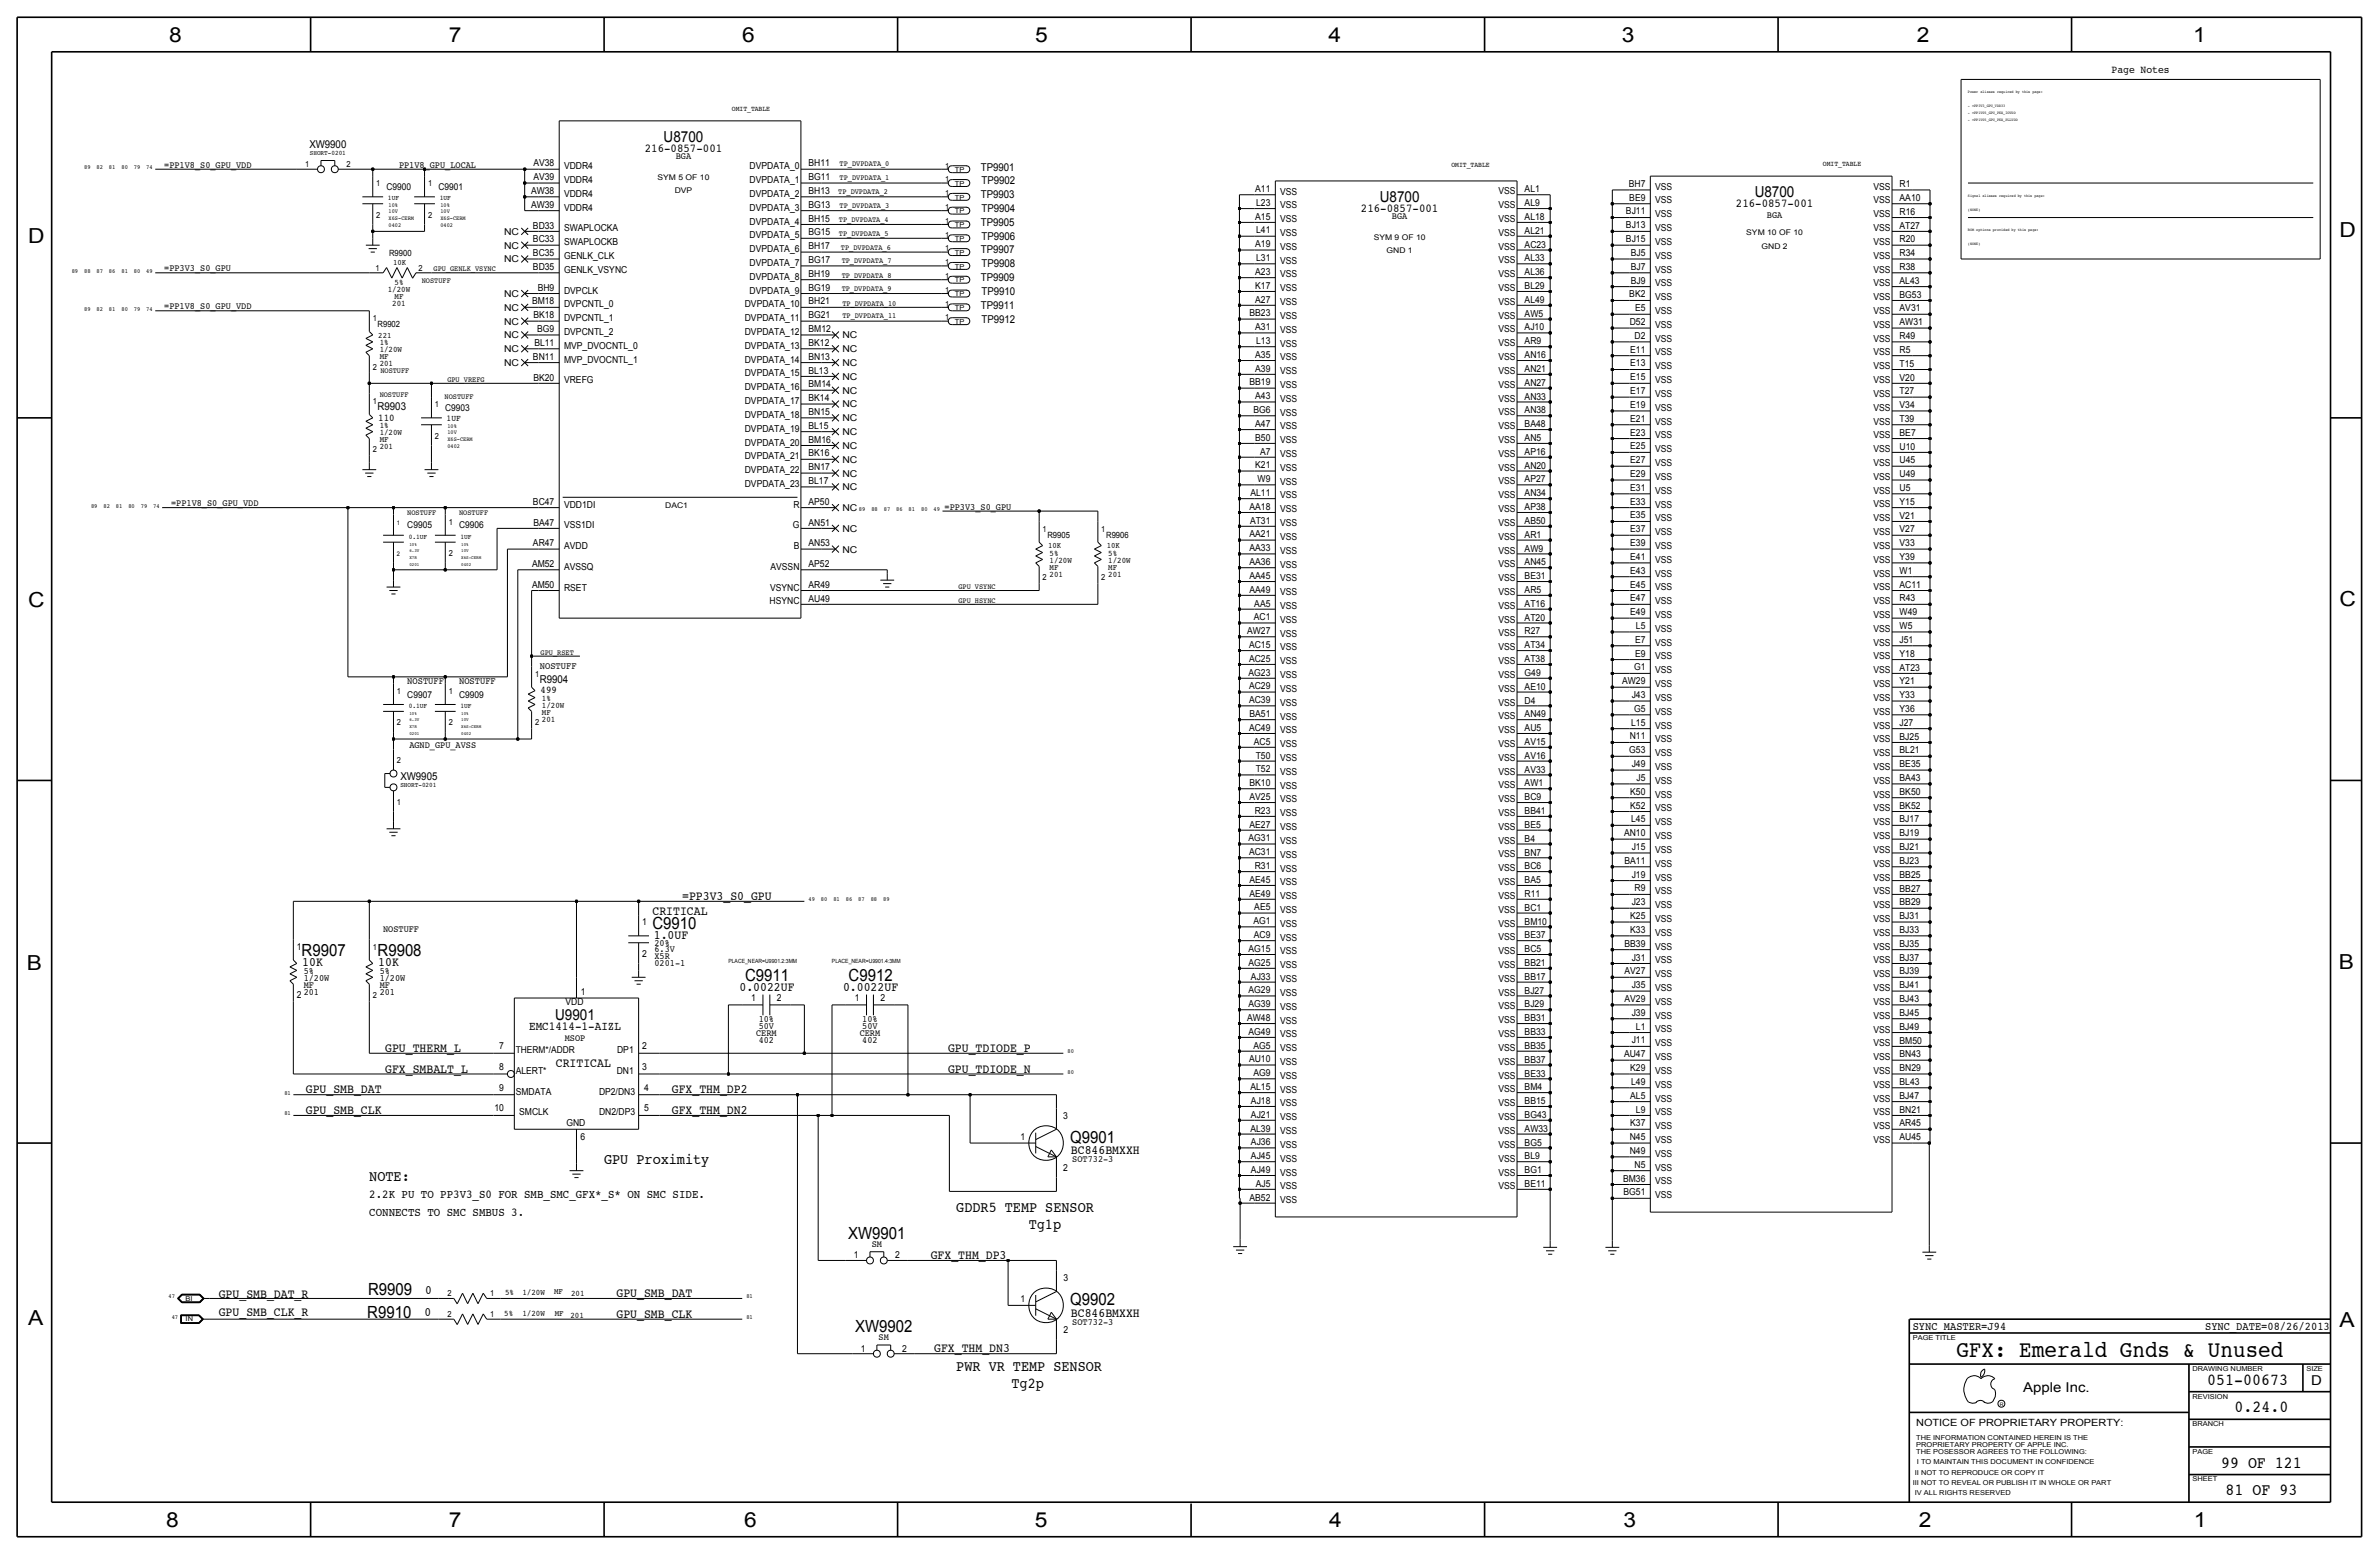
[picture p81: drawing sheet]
<svg xmlns="http://www.w3.org/2000/svg" width="875mm" height="572mm" viewBox="0 0 875 572" stroke-linecap="round" stroke-linejoin="round" font-family="sans-serif">
<defs><g id="words">
<text font-size="8.6" x="719.6" y="499.1">GFX: Emerald Gnds &amp; Unused</text>
<g font-size="7.6">
<text x="62.2" y="15.5">8</text>
<text x="165" y="15.5">7</text>
<text x="273" y="15.5">6</text>
<text x="380.7" y="15.5">5</text>
<text x="488.6" y="15.5">4</text>
<text x="596.6" y="15.5">3</text>
<text x="705.1" y="15.5">2</text>
<text x="806.7" y="15.5">1</text>
<text x="10.4" y="89.4">D</text>
<text x="860.5" y="87.1">D</text>
<text x="10.4" y="223.3">C</text>
<text x="860.5" y="222.8">C</text>
<text x="9.8" y="356.6">B</text>
<text x="860.2" y="356.4">B</text>
<text x="10.4" y="487.4">A</text>
<text x="860.5" y="488.2">A</text>
<text x="61.2" y="561.6">8</text>
<text x="165" y="561.6">7</text>
<text x="273.8" y="561.6">6</text>
<text x="380.7" y="561.6">5</text>
<text x="488.9" y="561.6">4</text>
<text x="597.1" y="561.6">3</text>
<text x="705.8" y="561.6">2</text>
<text x="806.9" y="561.6">1</text>
</g>
<g font-size="6.2">
<text x="240" y="341.6">C9910</text>
<text x="110.9" y="351.5">R9907</text>
<text x="138.9" y="351.5">R9908</text>
<text x="274" y="360.7">C9911</text>
<text x="312.1" y="360.7">C9912</text>
<text x="393.6" y="420.4">Q9901</text>
<text x="312" y="455.7">XW9901</text>
<text x="135.4" y="476.2">R9909</text>
<text x="135.1" y="484.6">R9910</text>
<text x="393.6" y="480.1">Q9902</text>
<text x="314.5" y="490">XW9902</text>
<text x="811.9" y="509.3">051-00673</text>
<text x="821.9" y="519.4">0.24.0</text>
<text x="817" y="539.7">99 OF 121</text>
<text x="818.6" y="549.9">81 OF 93</text>
</g>
<g font-size="5.6">
<text x="244.1" y="52.1">U8700</text>
<text x="507.5" y="74.2">U8700</text>
<text x="645.4" y="72.4">U8700</text>
<text x="204.2" y="375.2">U9901</text>
<text x="222.2" y="428">GPU Proximity</text>
<text x="135.8" y="434.3">NOTE:</text>
<text x="351.7" y="445.8">GDDR5 TEMP SENSOR</text>
<text x="378.4" y="452.1">Tg1p</text>
<text x="351.7" y="504.2">PWR VR TEMP SENSOR</text>
<text x="372.1" y="510.5">Tg2p</text>
</g>
<g font-size="5">
<text x="850.1" y="509.3">D</text>
<text x="744.2" y="511.8">Apple Inc.</text>
</g>
<g font-size="4.7">
<text x="250.9" y="331">=PP3V3_S0_GPU</text>
<text x="240" y="336.5">CRITICAL</text>
<text x="240.5" y="345.4">1.0UF</text>
<text x="111.2" y="355.3">10K</text>
<text x="139.1" y="355.3">10K</text>
<text x="272" y="364.5">0.0022UF</text>
<text x="310.1" y="364.5">0.0022UF</text>
<text x="141.7" y="386.8">GPU_THERM_L</text>
<text x="348.7" y="386.8">GPU_TDIODE_P</text>
<text x="141.7" y="394.5">GFX_SMBALT_L</text>
<text x="204.4" y="392.4">CRITICAL</text>
<text x="348.7" y="394.5">GPU_TDIODE_N</text>
<text x="112.5" y="402.1">GPU_SMB_DAT</text>
<text x="247.1" y="402.1">GFX_THM_DP2</text>
<text x="112.5" y="409.7">GPU_SMB_CLK</text>
<text x="247.1" y="409.7">GFX_THM_DN2</text>
<text x="393.9" y="424.5">BC846BMXXH</text>
<text x="342.3" y="463">GFX_THM_DP3</text>
<text x="80.5" y="477.3">GPU_SMB_DAT_R</text>
<text x="156.4" y="476">0</text>
<text x="226.8" y="477">GPU_SMB_DAT</text>
<text x="80.5" y="483.9">GPU_SMB_CLK_R</text>
<text x="156.2" y="483.9">0</text>
<text x="226.8" y="484.6">GPU_SMB_CLK</text>
<text x="393.9" y="484.2">BC846BMXXH</text>
<text x="343.6" y="497.3">GFX_THM_DN3</text>
</g>
<text font-size="4.5" x="194.6" y="379">EMC1414-1-AIZL</text>
<g font-size="4.4">
<text x="237.2" y="55.9">216-0857-001</text>
<text x="500.6" y="78">216-0857-001</text>
<text x="638.5" y="76.2">216-0857-001</text>
<text x="135.8" y="440.7">2.2K PU TO PP3V3_S0 FOR SMB_SMC_GFX*_S* ON SMC SIDE.</text>
<text x="135.8" y="447">CONNECTS TO SMC SMBUS 3.</text>
</g>
<g font-size="4.3">
<text x="703.5" y="488.9">SYNC_MASTER=J94</text>
<text x="811.1" y="488.9">SYNC_DATE=08/26/2013</text>
</g>
<g font-size="4">
<text x="776.7" y="26.7">Page Notes</text>
<text x="113.8" y="54.4">XW9900</text>
<text x="360.8" y="62.7">TP9901</text>
<text x="361" y="67.8">TP9902</text>
<text x="360.8" y="72.9">TP9903</text>
<text x="361" y="78">TP9904</text>
<text x="360.8" y="83.1">TP9905</text>
<text x="361" y="88.1">TP9906</text>
<text x="360.8" y="93.2">TP9907</text>
<text x="361" y="98.3">TP9908</text>
<text x="360.8" y="103.4">TP9909</text>
<text x="360.8" y="113.5">TP9911</text>
<text x="361" y="108.5">TP9910</text>
<text x="361" y="118.6">TP9912</text>
<text x="138.9" y="150.9">R9903</text>
<text x="198.6" y="251.2">R9904</text>
<text x="147.3" y="286.8">XW9905</text>
</g>
<g font-size="3.8">
<text x="139.1" y="154.7">110</text>
<text x="198.8" y="255">499</text>
</g>
<text font-size="3.7" x="704.8" y="524.5">NOTICE OF PROPRIETARY PROPERTY:</text>
<g font-size="3.6">
<text x="198.6" y="245.9">NOSTUFF</text>
<text x="149.8" y="251.5">NOSTUFF</text>
<text x="168.9" y="251.5">NOSTUFF</text>
</g>
<g font-size="3.5">
<text x="248.6" y="58.4">BGA</text>
<text x="60.4" y="61.7">=PP1V8_S0_GPU_VDD</text>
<text x="146.8" y="61.7">PP1V8_GPU_LOCAL</text>
<text x="196.2" y="61.2">AV38</text>
<text x="207.5" y="62.2">VDDR4</text>
<text x="275.7" y="62.2">DVPDATA_0</text>
<text x="297.4" y="61.2">BH11</text>
<text x="142.2" y="69.9">C9900</text>
<text x="161.2" y="69.9">C9901</text>
<text x="195.3" y="71.4">AW38</text>
<text x="196.2" y="66.3">AV39</text>
<text x="207.5" y="67.3">VDDR4</text>
<text x="275.7" y="67.3">DVPDATA_1</text>
<text x="297.4" y="71.3">BH13</text>
<text x="297.4" y="66.3">BG11</text>
<text x="461.7" y="70.6">A11</text>
<text x="470.9" y="71.5">VSS</text>
<text x="551.2" y="71.4">VSS</text>
<text x="560.8" y="70.7">AL1</text>
<text x="599.1" y="68.7">BH7</text>
<text x="608.8" y="69.8">VSS</text>
<text x="689.1" y="69.8">VSS</text>
<text x="698.7" y="68.8">R1</text>
<text x="195.3" y="76.5">AW39</text>
<text x="207.5" y="72.4">VDDR4</text>
<text x="207.5" y="77.5">VDDR4</text>
<text x="275.7" y="72.4">DVPDATA_2</text>
<text x="275.7" y="77.5">DVPDATA_3</text>
<text x="297.4" y="76.4">BG13</text>
<text x="462.1" y="75.7">L23</text>
<text x="470.9" y="76.6">VSS</text>
<text x="551.2" y="76.5">VSS</text>
<text x="560.8" y="75.8">AL9</text>
<text x="599.3" y="73.8">BE9</text>
<text x="608.8" y="74.8">VSS</text>
<text x="689.1" y="74.8">VSS</text>
<text x="698.7" y="73.9">AA10</text>
<text x="275.7" y="82.6">DVPDATA_4</text>
<text x="297.4" y="81.5">BH15</text>
<text x="461.7" y="80.8">A15</text>
<text x="470.9" y="81.7">VSS</text>
<text x="512" y="80.5">BGA</text>
<text x="551.2" y="81.6">VSS</text>
<text x="560.8" y="80.9">AL18</text>
<text x="598.1" y="83.9">BJ13</text>
<text x="598.1" y="78.9">BJ11</text>
<text x="608.8" y="79.9">VSS</text>
<text x="649.9" y="80">BGA</text>
<text x="689.1" y="79.9">VSS</text>
<text x="698.7" y="79">R16</text>
<text x="185.4" y="86.4">NC</text>
<text x="196" y="89.1">BC33</text>
<text x="196" y="84.1">BD33</text>
<text x="207.5" y="85.1">SWAPLOCKA</text>
<text x="275.7" y="87.6">DVPDATA_5</text>
<text x="297.4" y="86.6">BG15</text>
<text x="462.1" y="85.9">L41</text>
<text x="470.9" y="86.8">VSS</text>
<text x="551.2" y="86.7">VSS</text>
<text x="560.8" y="86">AL21</text>
<text x="598.1" y="89">BJ15</text>
<text x="608.8" y="85">VSS</text>
<text x="689.1" y="85">VSS</text>
<text x="698.7" y="89.1">R20</text>
<text x="698.7" y="84">AT27</text>
<text x="185.4" y="91.4">NC</text>
<text x="196" y="94.2">BC35</text>
<text x="207.5" y="90.2">SWAPLOCKB</text>
<text x="207.5" y="95.3">GENLK_CLK</text>
<text x="275.7" y="92.7">DVPDATA_6</text>
<text x="297.4" y="91.7">BH17</text>
<text x="461.7" y="90.9">A19</text>
<text x="470.9" y="91.9">VSS</text>
<text x="551.2" y="91.8">VSS</text>
<text x="560.8" y="91">AC23</text>
<text x="599.8" y="94.1">BJ5</text>
<text x="608.8" y="90.1">VSS</text>
<text x="608.8" y="95.2">VSS</text>
<text x="689.1" y="95.2">VSS</text>
<text x="689.1" y="90.1">VSS</text>
<text x="698.7" y="94.2">R34</text>
<text x="60.4" y="99.8">=PP3V3_S0_GPU</text>
<text x="185.4" y="96.5">NC</text>
<text x="196" y="99.3">BD35</text>
<text x="207.5" y="100.3">GENLK_VSYNC</text>
<text x="275.7" y="97.8">DVPDATA_7</text>
<text x="297.4" y="101.8">BH19</text>
<text x="297.4" y="96.7">BG17</text>
<text x="461.7" y="101.1">A23</text>
<text x="462.1" y="96">L31</text>
<text x="470.9" y="96.9">VSS</text>
<text x="551.2" y="101.9">VSS</text>
<text x="551.2" y="96.9">VSS</text>
<text x="560.8" y="96.1">AL33</text>
<text x="560.8" y="101.2">AL36</text>
<text x="599.8" y="99.2">BJ7</text>
<text x="608.8" y="100.3">VSS</text>
<text x="689.1" y="100.2">VSS</text>
<text x="698.7" y="99.3">R38</text>
<text x="197.8" y="106.9">BH9</text>
<text x="207.5" y="108">DVPCLK</text>
<text x="275.7" y="102.9">DVPDATA_8</text>
<text x="275.7" y="108">DVPDATA_9</text>
<text x="297.4" y="106.9">BG19</text>
<text x="461.7" y="106.2">K17</text>
<text x="470.9" y="107.1">VSS</text>
<text x="470.9" y="102">VSS</text>
<text x="551.2" y="107">VSS</text>
<text x="560.8" y="106.3">BL29</text>
<text x="599.8" y="104.3">BJ9</text>
<text x="608.8" y="105.3">VSS</text>
<text x="689.1" y="105.3">VSS</text>
<text x="698.7" y="104.4">AL43</text>
<text x="60.4" y="113.8">=PP1V8_S0_GPU_VDD</text>
<text x="185.4" y="109.2">NC</text>
<text x="195.7" y="112">BM18</text>
<text x="207.5" y="113">DVPCNTL_0</text>
<text x="273.9" y="113.1">DVPDATA_10</text>
<text x="297.4" y="112">BH21</text>
<text x="461.7" y="111.3">A27</text>
<text x="470.9" y="112.2">VSS</text>
<text x="551.2" y="112.1">VSS</text>
<text x="560.8" y="111.4">AL49</text>
<text x="599.3" y="109.4">BK2</text>
<text x="608.8" y="110.4">VSS</text>
<text x="689.1" y="110.4">VSS</text>
<text x="698.7" y="109.4">BG53</text>
<text x="185.4" y="119.4">NC</text>
<text x="185.4" y="114.3">NC</text>
<text x="196.2" y="117">BK18</text>
<text x="207.5" y="118.1">DVPCNTL_1</text>
<text x="273.9" y="118.1">DVPDATA_11</text>
<text x="297.4" y="117.1">BG21</text>
<text x="459.6" y="116.3">BB23</text>
<text x="470.9" y="117.3">VSS</text>
<text x="551.2" y="117.2">VSS</text>
<text x="560.8" y="116.4">AW5</text>
<text x="599.5" y="119.5">D52</text>
<text x="601.4" y="114.4">E5</text>
<text x="608.8" y="115.5">VSS</text>
<text x="689.1" y="115.5">VSS</text>
<text x="698.7" y="119.6">AW31</text>
<text x="698.7" y="114.5">AV31</text>
<text x="185.4" y="124.5">NC</text>
<text x="197.6" y="122.1">BG9</text>
<text x="207.5" y="123.2">DVPCNTL_2</text>
<text x="273.9" y="123.2">DVPDATA_12</text>
<text x="297.4" y="122.1">BM12</text>
<text x="309.8" y="124.5">NC</text>
<text x="461.7" y="121.4">A31</text>
<text x="470.9" y="122.4">VSS</text>
<text x="551.2" y="122.3">VSS</text>
<text x="560.8" y="121.5">AJ10</text>
<text x="601.2" y="124.6">D2</text>
<text x="608.8" y="120.6">VSS</text>
<text x="608.8" y="125.6">VSS</text>
<text x="689.1" y="125.6">VSS</text>
<text x="689.1" y="120.6">VSS</text>
<text x="698.7" y="124.7">R49</text>
<text x="185.4" y="129.5">NC</text>
<text x="196.6" y="127.2">BL11</text>
<text x="207.5" y="128.3">MVP_DVOCNTL_0</text>
<text x="273.9" y="128.3">DVPDATA_13</text>
<text x="297.4" y="127.2">BK12</text>
<text x="309.8" y="129.5">NC</text>
<text x="461.7" y="131.6">A35</text>
<text x="462.1" y="126.5">L13</text>
<text x="470.9" y="127.4">VSS</text>
<text x="551.2" y="127.3">VSS</text>
<text x="560.8" y="126.6">AR9</text>
<text x="560.8" y="131.7">AN16</text>
<text x="599.6" y="129.7">E11</text>
<text x="608.8" y="130.7">VSS</text>
<text x="689.1" y="130.7">VSS</text>
<text x="698.7" y="129.8">R5</text>
<text x="185.4" y="134.6">NC</text>
<text x="196" y="132.3">BN11</text>
<text x="207.5" y="133.4">MVP_DVOCNTL_1</text>
<text x="273.9" y="133.4">DVPDATA_14</text>
<text x="297.4" y="137.4">BL13</text>
<text x="297.4" y="132.3">BN13</text>
<text x="309.8" y="134.6">NC</text>
<text x="461.7" y="136.7">A39</text>
<text x="470.9" y="137.6">VSS</text>
<text x="470.9" y="132.5">VSS</text>
<text x="551.2" y="137.5">VSS</text>
<text x="551.2" y="132.4">VSS</text>
<text x="560.8" y="136.8">AN21</text>
<text x="599.6" y="134.8">E13</text>
<text x="608.8" y="135.8">VSS</text>
<text x="689.1" y="135.8">VSS</text>
<text x="698.7" y="134.9">T15</text>
<text x="196.2" y="140">BK20</text>
<text x="207.5" y="141">VREFG</text>
<text x="273.9" y="138.5">DVPDATA_15</text>
<text x="273.9" y="143.5">DVPDATA_16</text>
<text x="297.4" y="142.5">BM14</text>
<text x="309.8" y="139.7">NC</text>
<text x="459.6" y="141.8">BB19</text>
<text x="470.9" y="142.7">VSS</text>
<text x="551.2" y="142.6">VSS</text>
<text x="560.8" y="141.9">AN27</text>
<text x="599.6" y="139.8">E15</text>
<text x="608.8" y="140.9">VSS</text>
<text x="689.1" y="140.9">VSS</text>
<text x="698.7" y="139.9">V20</text>
<text x="273.9" y="148.6">DVPDATA_17</text>
<text x="297.4" y="147.6">BK14</text>
<text x="309.8" y="144.8">NC</text>
<text x="309.8" y="149.9">NC</text>
<text x="461.7" y="146.8">A43</text>
<text x="470.9" y="147.8">VSS</text>
<text x="551.2" y="147.7">VSS</text>
<text x="560.8" y="146.9">AN33</text>
<text x="599.6" y="144.9">E17</text>
<text x="608.8" y="146">VSS</text>
<text x="689.1" y="146">VSS</text>
<text x="698.7" y="145">T27</text>
<text x="163.8" y="151.1">C9903</text>
<text x="273.9" y="153.7">DVPDATA_18</text>
<text x="297.4" y="152.6">BN15</text>
<text x="309.8" y="154.9">NC</text>
<text x="461" y="151.9">BG6</text>
<text x="470.9" y="152.8">VSS</text>
<text x="551.2" y="152.7">VSS</text>
<text x="560.8" y="152">AN38</text>
<text x="599.6" y="155.1">E21</text>
<text x="599.6" y="150">E19</text>
<text x="608.8" y="151.1">VSS</text>
<text x="689.1" y="151.1">VSS</text>
<text x="698.7" y="155.2">T39</text>
<text x="698.7" y="150.1">V34</text>
<text x="273.9" y="158.8">DVPDATA_19</text>
<text x="297.4" y="157.7">BL15</text>
<text x="309.8" y="160">NC</text>
<text x="461.7" y="157">A47</text>
<text x="470.9" y="157.9">VSS</text>
<text x="551.2" y="157.8">VSS</text>
<text x="560.8" y="157.1">BA48</text>
<text x="599.6" y="160.2">E23</text>
<text x="608.8" y="156.1">VSS</text>
<text x="608.8" y="161.2">VSS</text>
<text x="689.1" y="161.2">VSS</text>
<text x="689.1" y="156.1">VSS</text>
<text x="698.7" y="160.3">BE7</text>
<text x="273.9" y="163.9">DVPDATA_20</text>
<text x="297.4" y="167.9">BK16</text>
<text x="297.4" y="162.8">BM16</text>
<text x="309.8" y="165.1">NC</text>
<text x="461.7" y="162.1">B50</text>
<text x="463.5" y="167.2">A7</text>
<text x="470.9" y="163">VSS</text>
<text x="551.2" y="168">VSS</text>
<text x="551.2" y="162.9">VSS</text>
<text x="560.8" y="162.2">AN5</text>
<text x="560.8" y="167.3">AP16</text>
<text x="599.6" y="165.2">E25</text>
<text x="608.8" y="166.3">VSS</text>
<text x="689.1" y="166.3">VSS</text>
<text x="698.7" y="165.3">U10</text>
<text x="273.9" y="168.9">DVPDATA_21</text>
<text x="297.4" y="173">BN17</text>
<text x="309.8" y="170.2">NC</text>
<text x="461.7" y="172.2">K21</text>
<text x="470.9" y="173.2">VSS</text>
<text x="470.9" y="168.1">VSS</text>
<text x="551.2" y="173.1">VSS</text>
<text x="560.8" y="172.3">AN20</text>
<text x="599.6" y="170.3">E27</text>
<text x="608.8" y="171.4">VSS</text>
<text x="689.1" y="171.4">VSS</text>
<text x="698.7" y="170.4">U45</text>
<text x="273.9" y="174">DVPDATA_22</text>
<text x="273.9" y="179.1">DVPDATA_23</text>
<text x="297.4" y="178">BL17</text>
<text x="309.8" y="175.3">NC</text>
<text x="462.6" y="177.3">W9</text>
<text x="470.9" y="178.2">VSS</text>
<text x="551.2" y="178.2">VSS</text>
<text x="560.8" y="177.4">AP27</text>
<text x="599.6" y="175.4">E29</text>
<text x="608.8" y="176.5">VSS</text>
<text x="689.1" y="176.5">VSS</text>
<text x="698.7" y="175.5">U49</text>
<text x="196" y="185.7">BC47</text>
<text x="297.4" y="185.7">AP50</text>
<text x="309.8" y="180.3">NC</text>
<text x="460" y="182.4">AL11</text>
<text x="470.9" y="183.3">VSS</text>
<text x="551.2" y="183.2">VSS</text>
<text x="560.8" y="182.5">AN34</text>
<text x="599.6" y="185.6">E33</text>
<text x="599.6" y="180.5">E31</text>
<text x="608.8" y="181.6">VSS</text>
<text x="689.1" y="181.5">VSS</text>
<text x="698.7" y="185.7">Y15</text>
<text x="698.7" y="180.6">U5</text>
<text x="62.9" y="186.2">=PP1V8_S0_GPU_VDD</text>
<text x="207.5" y="186.7">VDD1DI</text>
<text x="291.8" y="186.7">R</text>
<text x="309.8" y="188">NC</text>
<text x="347.4" y="187.5">=PP3V3_S0_GPU</text>
<text x="459.6" y="187.5">AA18</text>
<text x="470.9" y="188.4">VSS</text>
<text x="551.2" y="188.3">VSS</text>
<text x="560.8" y="187.6">AP38</text>
<text x="599.6" y="190.7">E35</text>
<text x="608.8" y="186.7">VSS</text>
<text x="608.8" y="191.7">VSS</text>
<text x="689.1" y="191.7">VSS</text>
<text x="689.1" y="186.6">VSS</text>
<text x="698.7" y="190.7">V21</text>
<text x="149.8" y="194.3">C9905</text>
<text x="168.9" y="194.3">C9906</text>
<text x="196.2" y="193.3">BA47</text>
<text x="207.5" y="194.3">VSS1DI</text>
<text x="291.6" y="194.3">G</text>
<text x="297.4" y="193.3">AN51</text>
<text x="309.8" y="195.6">NC</text>
<text x="459.6" y="197.6">AA21</text>
<text x="459.8" y="192.6">AT31</text>
<text x="470.9" y="193.5">VSS</text>
<text x="551.2" y="193.4">VSS</text>
<text x="560.8" y="192.7">AB50</text>
<text x="560.8" y="197.7">AR1</text>
<text x="599.6" y="195.7">E37</text>
<text x="608.8" y="196.8">VSS</text>
<text x="689.1" y="196.8">VSS</text>
<text x="698.7" y="195.8">V27</text>
<text x="196" y="200.9">AR47</text>
<text x="207.5" y="201.9">AVDD</text>
<text x="292" y="202">B</text>
<text x="297.4" y="200.9">AN53</text>
<text x="309.8" y="203.2">NC</text>
<text x="459.6" y="202.7">AA33</text>
<text x="470.9" y="203.7">VSS</text>
<text x="470.9" y="198.6">VSS</text>
<text x="551.2" y="203.6">VSS</text>
<text x="551.2" y="198.5">VSS</text>
<text x="560.8" y="202.8">AW9</text>
<text x="599.6" y="200.8">E39</text>
<text x="608.8" y="201.9">VSS</text>
<text x="689.1" y="201.9">VSS</text>
<text x="698.7" y="200.9">V33</text>
<text x="195.7" y="208.5">AM52</text>
<text x="207.5" y="209.6">AVSSQ</text>
<text x="283.4" y="209.6">AVSSN</text>
<text x="297.4" y="208.5">AP52</text>
<text x="459.6" y="207.8">AA36</text>
<text x="470.9" y="208.7">VSS</text>
<text x="551.2" y="208.6">VSS</text>
<text x="560.8" y="207.9">AN45</text>
<text x="599.6" y="205.9">E41</text>
<text x="608.8" y="206.9">VSS</text>
<text x="689.1" y="207">VSS</text>
<text x="698.7" y="206">Y39</text>
<text x="459.6" y="212.9">AA45</text>
<text x="470.9" y="213.8">VSS</text>
<text x="551.2" y="213.7">VSS</text>
<text x="560.8" y="213">BE31</text>
<text x="599.6" y="211">E43</text>
<text x="608.8" y="212">VSS</text>
<text x="689.1" y="212">VSS</text>
<text x="698.7" y="211">W1</text>
<text x="195.7" y="216.1">AM50</text>
<text x="207.5" y="217.2">RSET</text>
<text x="283.2" y="217.2">VSYNC</text>
<text x="297.4" y="216.2">AR49</text>
<text x="297.4" y="221.2">AU49</text>
<text x="459.6" y="218">AA49</text>
<text x="470.9" y="218.9">VSS</text>
<text x="551.2" y="218.8">VSS</text>
<text x="560.8" y="218.1">AR5</text>
<text x="599.6" y="221.1">E47</text>
<text x="599.6" y="216.1">E45</text>
<text x="608.8" y="217.1">VSS</text>
<text x="689.1" y="217.1">VSS</text>
<text x="698.7" y="221.2">R43</text>
<text x="698.7" y="216.1">AC11</text>
<text x="283" y="222.3">HSYNC</text>
<text x="461.4" y="223.1">AA5</text>
<text x="470.9" y="224">VSS</text>
<text x="551.2" y="223.9">VSS</text>
<text x="560.8" y="223.2">AT16</text>
<text x="599.6" y="226.2">E49</text>
<text x="608.8" y="222.2">VSS</text>
<text x="608.8" y="227.3">VSS</text>
<text x="689.1" y="227.3">VSS</text>
<text x="689.1" y="222.2">VSS</text>
<text x="698.7" y="226.3">W49</text>
<text x="458.7" y="233.2">AW27</text>
<text x="461.2" y="228.1">AC1</text>
<text x="470.9" y="229.1">VSS</text>
<text x="551.2" y="229">VSS</text>
<text x="560.8" y="228.2">AT20</text>
<text x="560.8" y="233.3">R27</text>
<text x="601.7" y="231.3">L5</text>
<text x="608.8" y="232.4">VSS</text>
<text x="689.1" y="232.4">VSS</text>
<text x="698.7" y="231.3">W5</text>
<text x="459.4" y="238.3">AC15</text>
<text x="470.9" y="239.2">VSS</text>
<text x="470.9" y="234.1">VSS</text>
<text x="551.2" y="239.1">VSS</text>
<text x="551.2" y="234">VSS</text>
<text x="560.8" y="238.4">AT34</text>
<text x="601.4" y="236.4">E7</text>
<text x="608.8" y="237.4">VSS</text>
<text x="689.1" y="237.4">VSS</text>
<text x="698.7" y="236.4">J51</text>
<text x="459.4" y="243.4">AC25</text>
<text x="470.9" y="244.3">VSS</text>
<text x="551.2" y="244.2">VSS</text>
<text x="560.8" y="243.5">AT38</text>
<text x="601.4" y="241.5">E9</text>
<text x="608.8" y="242.5">VSS</text>
<text x="689.1" y="242.5">VSS</text>
<text x="698.7" y="241.5">Y18</text>
<text x="459.3" y="248.5">AG23</text>
<text x="470.9" y="249.4">VSS</text>
<text x="551.2" y="249.3">VSS</text>
<text x="560.8" y="248.6">G49</text>
<text x="596.7" y="251.6">AW29</text>
<text x="601" y="246.5">G1</text>
<text x="608.8" y="247.6">VSS</text>
<text x="689.1" y="247.6">VSS</text>
<text x="698.7" y="251.7">Y21</text>
<text x="698.7" y="246.6">AT23</text>
<text x="149.8" y="256.5">C9907</text>
<text x="168.9" y="256.5">C9909</text>
<text x="459.4" y="253.5">AC29</text>
<text x="470.9" y="254.5">VSS</text>
<text x="551.2" y="254.4">VSS</text>
<text x="560.8" y="253.6">AE10</text>
<text x="600.2" y="256.7">J43</text>
<text x="608.8" y="252.7">VSS</text>
<text x="608.8" y="257.8">VSS</text>
<text x="689.1" y="257.8">VSS</text>
<text x="689.1" y="252.7">VSS</text>
<text x="698.7" y="256.8">Y33</text>
<text x="459.4" y="258.6">AC39</text>
<text x="459.6" y="263.7">BA51</text>
<text x="470.9" y="259.5">VSS</text>
<text x="551.2" y="259.5">VSS</text>
<text x="560.8" y="258.7">D4</text>
<text x="560.8" y="263.8">AN49</text>
<text x="601" y="261.8">G5</text>
<text x="608.8" y="262.8">VSS</text>
<text x="689.1" y="262.8">VSS</text>
<text x="698.7" y="261.8">Y36</text>
<text x="459.4" y="268.8">AC49</text>
<text x="470.9" y="269.7">VSS</text>
<text x="470.9" y="264.6">VSS</text>
<text x="551.2" y="269.6">VSS</text>
<text x="551.2" y="264.5">VSS</text>
<text x="560.8" y="268.9">AU5</text>
<text x="600" y="266.9">L15</text>
<text x="608.8" y="267.9">VSS</text>
<text x="689.1" y="267.9">VSS</text>
<text x="698.7" y="266.9">J27</text>
<text x="150.6" y="275.1">AGND_GPU_AVSS</text>
<text x="461.2" y="273.9">AC5</text>
<text x="470.9" y="274.8">VSS</text>
<text x="551.2" y="274.7">VSS</text>
<text x="560.8" y="274">AV15</text>
<text x="599.5" y="272">N11</text>
<text x="608.8" y="273">VSS</text>
<text x="689.1" y="273">VSS</text>
<text x="698.7" y="272">BJ25</text>
<text x="461.9" y="278.9">T50</text>
<text x="470.9" y="279.9">VSS</text>
<text x="551.2" y="279.8">VSS</text>
<text x="560.8" y="279.1">AV16</text>
<text x="599.3" y="277">G53</text>
<text x="608.8" y="278.1">VSS</text>
<text x="689.1" y="278.1">VSS</text>
<text x="698.7" y="277.1">BL21</text>
<text x="461.9" y="284">T52</text>
<text x="470.9" y="285">VSS</text>
<text x="551.2" y="284.9">VSS</text>
<text x="560.8" y="284.1">AV33</text>
<text x="600.2" y="282.1">J49</text>
<text x="601.9" y="287.2">J5</text>
<text x="608.8" y="283.2">VSS</text>
<text x="689.1" y="283.2">VSS</text>
<text x="698.7" y="287.2">BA43</text>
<text x="698.7" y="282.2">BE35</text>
<text x="459.6" y="289.1">BK10</text>
<text x="470.9" y="290">VSS</text>
<text x="551.2" y="289.9">VSS</text>
<text x="560.8" y="289.2">AW1</text>
<text x="599.6" y="292.3">K50</text>
<text x="608.8" y="288.2">VSS</text>
<text x="608.8" y="293.3">VSS</text>
<text x="689.1" y="293.3">VSS</text>
<text x="689.1" y="288.3">VSS</text>
<text x="698.7" y="292.3">BK50</text>
<text x="459.6" y="294.2">AV25</text>
<text x="461.5" y="299.3">R23</text>
<text x="470.9" y="295.1">VSS</text>
<text x="551.2" y="295">VSS</text>
<text x="560.8" y="294.3">BC9</text>
<text x="560.8" y="299.4">BB41</text>
<text x="599.6" y="297.4">K52</text>
<text x="608.8" y="298.4">VSS</text>
<text x="689.1" y="298.4">VSS</text>
<text x="698.7" y="297.4">BK52</text>
<text x="459.6" y="304.4">AE27</text>
<text x="470.9" y="305.3">VSS</text>
<text x="470.9" y="300.2">VSS</text>
<text x="551.2" y="305.2">VSS</text>
<text x="551.2" y="300.1">VSS</text>
<text x="560.8" y="304.5">BE5</text>
<text x="600" y="302.4">L45</text>
<text x="608.8" y="303.5">VSS</text>
<text x="689.1" y="303.5">VSS</text>
<text x="698.7" y="302.5">BJ17</text>
<text x="459.3" y="309.4">AG31</text>
<text x="470.9" y="310.4">VSS</text>
<text x="551.2" y="310.3">VSS</text>
<text x="560.8" y="309.5">B4</text>
<text x="597.4" y="307.5">AN10</text>
<text x="608.8" y="308.6">VSS</text>
<text x="689.1" y="308.6">VSS</text>
<text x="698.7" y="307.6">BJ19</text>
<text x="459.4" y="314.5">AC31</text>
<text x="470.9" y="315.4">VSS</text>
<text x="551.2" y="315.4">VSS</text>
<text x="560.8" y="314.6">BN7</text>
<text x="597.5" y="317.8">BA11</text>
<text x="600.2" y="312.6">J15</text>
<text x="608.8" y="313.7">VSS</text>
<text x="689.1" y="313.7">VSS</text>
<text x="698.7" y="317.7">BJ23</text>
<text x="698.7" y="312.6">BJ21</text>
<text x="461.5" y="319.6">R31</text>
<text x="470.9" y="320.5">VSS</text>
<text x="551.2" y="320.4">VSS</text>
<text x="560.8" y="319.7">BC6</text>
<text x="600.2" y="322.8">J19</text>
<text x="608.8" y="318.7">VSS</text>
<text x="608.8" y="323.8">VSS</text>
<text x="689.1" y="323.8">VSS</text>
<text x="689.1" y="318.7">VSS</text>
<text x="698.7" y="322.8">BB25</text>
<text x="459.6" y="324.7">AE45</text>
<text x="459.6" y="329.8">AE49</text>
<text x="470.9" y="325.6">VSS</text>
<text x="551.2" y="325.5">VSS</text>
<text x="560.8" y="324.8">BA5</text>
<text x="560.8" y="329.9">R11</text>
<text x="601.2" y="327.8">R9</text>
<text x="608.8" y="328.9">VSS</text>
<text x="689.1" y="328.9">VSS</text>
<text x="698.7" y="327.9">BB27</text>
<text x="461.4" y="334.8">AE5</text>
<text x="470.9" y="335.8">VSS</text>
<text x="470.9" y="330.7">VSS</text>
<text x="551.2" y="335.7">VSS</text>
<text x="551.2" y="330.6">VSS</text>
<text x="560.8" y="334.9">BC1</text>
<text x="600.2" y="332.9">J23</text>
<text x="608.8" y="334">VSS</text>
<text x="689.1" y="334">VSS</text>
<text x="698.7" y="333">BB29</text>
<text x="236.2" y="340.4">1</text>
<text x="461" y="339.9">AG1</text>
<text x="470.9" y="340.9">VSS</text>
<text x="551.2" y="340.8">VSS</text>
<text x="560.8" y="340">BM10</text>
<text x="599.6" y="338">K25</text>
<text x="608.8" y="339.1">VSS</text>
<text x="689.1" y="339.1">VSS</text>
<text x="698.7" y="338.1">BJ31</text>
<text x="140.9" y="342.9">NOSTUFF</text>
<text x="240.7" y="348">20%</text>
<text x="461.2" y="345">AC9</text>
<text x="470.9" y="345.9">VSS</text>
<text x="551.2" y="345.8">VSS</text>
<text x="560.8" y="345.1">BE37</text>
<text x="599.6" y="343.1">K33</text>
<text x="608.8" y="344.1">VSS</text>
<text x="689.1" y="344.1">VSS</text>
<text x="698.7" y="343.1">BJ33</text>
<text x="109.2" y="349.2">1</text>
<text x="236.2" y="351.8">2</text>
<text x="240.7" y="352.8">X5R</text>
<text x="240.7" y="350.3">6.3V</text>
<text x="459.3" y="350.1">AG15</text>
<text x="470.9" y="351">VSS</text>
<text x="551.2" y="350.9">VSS</text>
<text x="560.8" y="350.2">BC5</text>
<text x="597.5" y="348.2">BB39</text>
<text x="600.2" y="353.3">J31</text>
<text x="608.8" y="349.2">VSS</text>
<text x="689.1" y="349.2">VSS</text>
<text x="698.7" y="353.3">BJ37</text>
<text x="698.7" y="348.2">BJ35</text>
<text x="111.7" y="358.1">5%</text>
<text x="139.6" y="358.1">5%</text>
<text x="240.7" y="355.3">0201-1</text>
<text x="459.3" y="355.2">AG25</text>
<text x="470.9" y="356.1">VSS</text>
<text x="551.2" y="356">VSS</text>
<text x="560.8" y="355.3">BB21</text>
<text x="597.5" y="358.3">AV27</text>
<text x="608.8" y="354.3">VSS</text>
<text x="608.8" y="359.4">VSS</text>
<text x="689.1" y="359.4">VSS</text>
<text x="689.1" y="354.3">VSS</text>
<text x="698.7" y="358.4">BJ39</text>
<text x="111.7" y="365.8">201</text>
<text x="111.7" y="363.2">MF</text>
<text x="111.7" y="360.7">1/20W</text>
<text x="139.6" y="365.8">201</text>
<text x="139.6" y="363.2">MF</text>
<text x="139.6" y="360.7">1/20W</text>
<text x="213.6" y="365.8">1</text>
<text x="459.3" y="365.3">AG29</text>
<text x="460.1" y="360.2">AJ33</text>
<text x="470.9" y="361.2">VSS</text>
<text x="551.2" y="361.1">VSS</text>
<text x="560.8" y="360.4">BB17</text>
<text x="560.8" y="365.4">BJ27</text>
<text x="600.2" y="363.4">J35</text>
<text x="608.8" y="364.5">VSS</text>
<text x="689.1" y="364.5">VSS</text>
<text x="698.7" y="363.5">BJ41</text>
<text x="109.2" y="367">2</text>
<text x="208" y="369.6">VDD</text>
<text x="276.3" y="368.3">1</text>
<text x="285.7" y="368.3">2</text>
<text x="314.4" y="368.3">1</text>
<text x="323.8" y="368.3">2</text>
<text x="459.3" y="370.4">AG39</text>
<text x="470.9" y="371.3">VSS</text>
<text x="470.9" y="366.3">VSS</text>
<text x="551.2" y="371.2">VSS</text>
<text x="551.2" y="366.2">VSS</text>
<text x="560.8" y="370.5">BJ29</text>
<text x="597.5" y="368.5">AV29</text>
<text x="608.8" y="369.5">VSS</text>
<text x="689.1" y="369.6">VSS</text>
<text x="698.7" y="368.5">BJ43</text>
<text x="279.1" y="375.9">10%</text>
<text x="317.2" y="375.9">10%</text>
<text x="458.7" y="375.5">AW48</text>
<text x="470.9" y="376.4">VSS</text>
<text x="551.2" y="376.3">VSS</text>
<text x="560.8" y="375.6">BB31</text>
<text x="600.2" y="373.6">J39</text>
<text x="608.8" y="374.6">VSS</text>
<text x="689.1" y="374.6">VSS</text>
<text x="698.7" y="373.6">BJ45</text>
<text x="207.7" y="382.8">MSOP</text>
<text x="278.1" y="381">CERM</text>
<text x="279.1" y="378.5">50V</text>
<text x="279.1" y="383.5">402</text>
<text x="316.2" y="381">CERM</text>
<text x="317.2" y="383.5">402</text>
<text x="317.2" y="378.5">50V</text>
<text x="459.3" y="380.6">AG49</text>
<text x="470.9" y="381.5">VSS</text>
<text x="551.2" y="381.4">VSS</text>
<text x="560.8" y="380.7">BB33</text>
<text x="600.2" y="383.7">J11</text>
<text x="601.7" y="378.7">L1</text>
<text x="608.8" y="379.7">VSS</text>
<text x="689.1" y="379.7">VSS</text>
<text x="698.7" y="383.8">BM50</text>
<text x="698.7" y="378.7">BJ49</text>
<text x="183.6" y="385.8">7</text>
<text x="189.7" y="387.4">THERM*/ADDR</text>
<text x="227" y="387.4">DP1</text>
<text x="236.2" y="385.8">2</text>
<text x="461" y="385.7">AG5</text>
<text x="470.9" y="386.6">VSS</text>
<text x="551.2" y="386.5">VSS</text>
<text x="560.8" y="385.8">BB35</text>
<text x="597.4" y="388.8">AU47</text>
<text x="608.8" y="384.8">VSS</text>
<text x="608.8" y="389.9">VSS</text>
<text x="689.1" y="389.9">VSS</text>
<text x="689.1" y="384.8">VSS</text>
<text x="698.7" y="388.9">BN43</text>
<text x="183.6" y="393.4">8</text>
<text x="189.7" y="395">ALERT*</text>
<text x="226.8" y="395">DN1</text>
<text x="236.2" y="393.4">3</text>
<text x="459.4" y="390.7">AU10</text>
<text x="461" y="395.8">AG9</text>
<text x="470.9" y="391.7">VSS</text>
<text x="551.2" y="391.6">VSS</text>
<text x="560.8" y="390.8">BB37</text>
<text x="560.8" y="395.9">BE33</text>
<text x="599.6" y="393.9">K29</text>
<text x="608.8" y="395">VSS</text>
<text x="689.1" y="395">VSS</text>
<text x="698.7" y="393.9">BN29</text>
<text x="183.6" y="401.1">9</text>
<text x="237" y="401.1">4</text>
<text x="460" y="400.9">AL15</text>
<text x="470.9" y="401.8">VSS</text>
<text x="470.9" y="396.7">VSS</text>
<text x="551.2" y="401.7">VSS</text>
<text x="551.2" y="396.7">VSS</text>
<text x="560.8" y="401">BM4</text>
<text x="600" y="399">L49</text>
<text x="608.8" y="400">VSS</text>
<text x="689.1" y="400">VSS</text>
<text x="698.7" y="399">BL43</text>
<text x="189.7" y="402.6">SMDATA</text>
<text x="220.3" y="402.6">DP2/DN3</text>
<text x="460.1" y="406">AJ18</text>
<text x="470.9" y="406.9">VSS</text>
<text x="551.2" y="406.8">VSS</text>
<text x="560.8" y="406.1">BB15</text>
<text x="599.6" y="404.1">AL5</text>
<text x="608.8" y="405.1">VSS</text>
<text x="689.1" y="405.1">VSS</text>
<text x="698.7" y="404.1">BJ47</text>
<text x="181.9" y="408.7">10</text>
<text x="191" y="410.2">SMCLK</text>
<text x="220.3" y="410.2">DN2/DP3</text>
<text x="237" y="408.7">5</text>
<text x="391.1" y="411.5">3</text>
<text x="460.1" y="411.1">AJ21</text>
<text x="470.9" y="412">VSS</text>
<text x="551.2" y="411.9">VSS</text>
<text x="560.8" y="411.2">BG43</text>
<text x="601.7" y="409.1">L9</text>
<text x="608.8" y="410.2">VSS</text>
<text x="689.1" y="410.2">VSS</text>
<text x="698.7" y="409.2">BN21</text>
<text x="208.3" y="414">GND</text>
<text x="213.6" y="419.1">6</text>
<text x="375.4" y="419.1">1</text>
<text x="460" y="416.1">AL39</text>
<text x="470.9" y="417.1">VSS</text>
<text x="551.2" y="417.1">VSS</text>
<text x="560.8" y="416.2">AW33</text>
<text x="599.5" y="419.3">N45</text>
<text x="599.6" y="414.2">K37</text>
<text x="608.8" y="415.3">VSS</text>
<text x="689.1" y="415.3">VSS</text>
<text x="698.7" y="419.4">AU45</text>
<text x="698.7" y="414.3">AR45</text>
<text x="460.1" y="421.2">AJ36</text>
<text x="470.9" y="422.1">VSS</text>
<text x="551.2" y="422.1">VSS</text>
<text x="560.8" y="421.3">BG5</text>
<text x="599.5" y="424.4">N49</text>
<text x="608.8" y="420.4">VSS</text>
<text x="608.8" y="425.4">VSS</text>
<text x="689.1" y="420.4">VSS</text>
<text x="391.1" y="430.5">2</text>
<text x="394.4" y="427.5">SOT732-3</text>
<text x="460.1" y="426.3">AJ45</text>
<text x="460.1" y="431.4">AJ49</text>
<text x="470.9" y="427.2">VSS</text>
<text x="551.2" y="427.2">VSS</text>
<text x="560.8" y="426.4">BL9</text>
<text x="560.8" y="431.5">BG1</text>
<text x="601.2" y="429.5">N5</text>
<text x="608.8" y="430.5">VSS</text>
<text x="461.9" y="436.5">AJ5</text>
<text x="470.9" y="432.3">VSS</text>
<text x="470.9" y="437.4">VSS</text>
<text x="551.2" y="432.3">VSS</text>
<text x="551.2" y="437.4">VSS</text>
<text x="560.8" y="436.6">BE11</text>
<text x="597" y="434.6">BM36</text>
<text x="608.8" y="435.6">VSS</text>
<text x="459.6" y="441.6">AB52</text>
<text x="470.9" y="442.5">VSS</text>
<text x="597.2" y="439.6">BG51</text>
<text x="608.8" y="440.7">VSS</text>
<text x="320.6" y="458.5">SM</text>
<text x="314" y="462.8">1</text>
<text x="329.3" y="462.8">2</text>
<text x="391.1" y="471.2">3</text>
<text x="375.4" y="478.8">1</text>
<text x="391.1" y="490.2">2</text>
<text x="394.4" y="487.2">SOT732-3</text>
<text x="316.6" y="497.1">1</text>
<text x="323.2" y="492.8">SM</text>
<text x="331.8" y="497.1">2</text>
</g>
<g font-size="3.2">
<text x="143.1" y="94">R9900</text>
<text x="138.9" y="120.4">R9902</text>
<text x="164.3" y="154.9">1UF</text>
<text x="385.3" y="197.9">R9905</text>
<text x="406.9" y="197.9">R9906</text>
</g>
<g font-size="3.1">
<text x="112.2" y="61.5">1</text>
<text x="127.5" y="61.5">2</text>
<text x="347.7" y="62">1</text>
<text x="138.4" y="68.6">1</text>
<text x="157.4" y="68.6">1</text>
<text x="347.7" y="67.1">1</text>
<text x="347.7" y="77.2">1</text>
<text x="347.7" y="72.1">1</text>
<text x="138.4" y="80">2</text>
<text x="157.4" y="80">2</text>
<text x="347.7" y="82.3">1</text>
<text x="347.7" y="87.4">1</text>
<text x="347.7" y="92.5">1</text>
<text x="138.1" y="99.6">1</text>
<text x="153.9" y="99.6">2</text>
<text x="347.7" y="97.5">1</text>
<text x="142.6" y="107.4">1/20W</text>
<text x="145.1" y="104.9">5%</text>
<text x="347.7" y="107.7">1</text>
<text x="347.7" y="102.6">1</text>
<text x="144.3" y="112.5">201</text>
<text x="145.1" y="110">MF</text>
<text x="347.7" y="112.8">1</text>
<text x="137.1" y="118.1">1</text>
<text x="347.7" y="117.9">1</text>
<text x="139.6" y="129.5">1/20W</text>
<text x="139.6" y="127">1%</text>
<text x="137.1" y="135.9">2</text>
<text x="139.6" y="134.6">201</text>
<text x="139.6" y="132.1">MF</text>
<text x="137.1" y="148.6">1</text>
<text x="160" y="149.9">1</text>
<text x="139.6" y="160">1/20W</text>
<text x="139.6" y="157.5">1%</text>
<text x="160" y="161.3">2</text>
<text x="137.1" y="166.4">2</text>
<text x="139.6" y="162.6">MF</text>
<text x="139.6" y="165.1">201</text>
<text x="165" y="193">1</text>
<text x="383.5" y="195.6">1</text>
<text x="405.1" y="195.6">1</text>
<text x="165" y="204.5">2</text>
<text x="386" y="209.6">MF</text>
<text x="386" y="204.5">5%</text>
<text x="386" y="207">1/20W</text>
<text x="407.6" y="204.5">5%</text>
<text x="407.6" y="207">1/20W</text>
<text x="407.6" y="209.6">MF</text>
<text x="383.5" y="213.4">2</text>
<text x="386" y="212.1">201</text>
<text x="405.1" y="213.4">2</text>
<text x="407.6" y="212.1">201</text>
<text x="196.8" y="248.9">1</text>
<text x="146" y="255.3">1</text>
<text x="165" y="255.3">1</text>
<text x="199.3" y="257.8">1%</text>
<text x="199.3" y="260.4">1/20W</text>
<text x="199.3" y="262.9">MF</text>
<text x="146" y="266.7">2</text>
<text x="165" y="266.7">2</text>
<text x="196.8" y="266.7">2</text>
<text x="199.3" y="265.4">201</text>
<text x="146" y="280.7">2</text>
<text x="146" y="295.9">1</text>
<text x="137.1" y="349.2">1</text>
<text x="137.1" y="367">2</text>
<text x="164.5" y="476.8">2</text>
<text x="180.3" y="476.8">1</text>
<text x="185.8" y="476.2">5%</text>
<text x="192.2" y="476.2">1/20W</text>
<text x="203.8" y="476">MF</text>
<text x="210.1" y="476.5">201</text>
<text x="164.5" y="484.4">2</text>
<text x="180.3" y="484.4">1</text>
<text x="185.5" y="483.9">5%</text>
<text x="192.2" y="484.1">1/20W</text>
<text x="204" y="484.1">MF</text>
<text x="209.8" y="484.6">201</text>
</g>
<g font-size="3">
<text x="144.6" y="97.5">10K</text>
<text x="139.1" y="124.2">221</text>
<text x="385.5" y="201.7">10K</text>
<text x="407.1" y="201.7">10K</text>
</g>
<g font-size="2.9">
<text x="308.8" y="61">TP_DVPDATA_0</text>
<text x="241.9" y="66">SYM 5 OF 10</text>
<text x="248.2" y="71.1">DVP</text>
<text x="308.3" y="71.4">TP_DVPDATA_2</text>
<text x="308.8" y="66">TP_DVPDATA_1</text>
<text x="308.8" y="76.5">TP_DVPDATA_3</text>
<text x="308.6" y="81.5">TP_DVPDATA_4</text>
<text x="308.6" y="86.6">TP_DVPDATA_5</text>
<text x="505.3" y="88.1">SYM 9 OF 10</text>
<text x="642.3" y="86.4">SYM 10 OF 10</text>
<text x="309.3" y="91.9">TP_DVPDATA_6</text>
<text x="510" y="93.2">GND 1</text>
<text x="647.9" y="91.4">GND 2</text>
<text x="159.5" y="99.8">GPU_GENLK_VSYNC</text>
<text x="309.6" y="96.8">TP_DVPDATA_7</text>
<text x="155.1" y="104.1">NOSTUFF</text>
<text x="309.6" y="107.2">TP_DVPDATA_9</text>
<text x="309.6" y="102.1">TP_DVPDATA_8</text>
<text x="309.8" y="112.5">TP_DVPDATA_10</text>
<text x="309.8" y="117.1">TP_DVPDATA_11</text>
<text x="139.9" y="137.2">NOSTUFF</text>
<text x="164.5" y="140.5">GPU_VREFG</text>
<text x="139.6" y="146.1">NOSTUFF</text>
<text x="163.5" y="146.8">NOSTUFF</text>
<text x="149.8" y="189.2">NOSTUFF</text>
<text x="168.9" y="189.2">NOSTUFF</text>
<text x="244.7" y="186.7">DAC1</text>
<text x="352.5" y="216.7">GPU_VSYNC</text>
<text x="352.5" y="221.7">GPU_HSYNC</text>
<text x="198.8" y="240.8">GPU_RSET</text>
</g>
<g font-size="2.6">
<text x="269.2" y="40.6">OMIT_TABLE</text>
<text x="533.9" y="61.5">OMIT_TABLE</text>
<text x="670.5" y="61">OMIT_TABLE</text>
<text x="142.7" y="73.7">1UF</text>
<text x="161.7" y="73.7">1UF</text>
<text x="150.3" y="198.1">0.1UF</text>
<text x="169.4" y="198.1">1UF</text>
<text x="150.3" y="260.4">0.1UF</text>
<text x="169.4" y="260.4">1UF</text>
</g>
<g font-size="2.5">
<text x="114" y="57.2">SHORT-0201</text>
<text x="351.2" y="63.2">TP</text>
<text x="351.2" y="68.3">TP</text>
<text x="351.2" y="73.4">TP</text>
<text x="351.2" y="83.6">TP</text>
<text x="351.2" y="78.5">TP</text>
<text x="351.2" y="88.6">TP</text>
<text x="351.2" y="93.7">TP</text>
<text x="351.2" y="98.8">TP</text>
<text x="351.2" y="103.9">TP</text>
<text x="351.2" y="109">TP</text>
<text x="351.2" y="119.1">TP</text>
<text x="351.2" y="114">TP</text>
<text x="147.3" y="289.6">SHORT-0201</text>
<text x="68.3" y="478.3">BI</text>
<text x="68.3" y="485.9">IN</text>
<text x="703.5" y="492.8">PAGE TITLE</text>
<text x="806.4" y="504.2">DRAWING NUMBER</text>
<text x="848.3" y="504.2">SIZE</text>
<text x="806.4" y="514.4">REVISION</text>
<text x="806.4" y="524.5">BRANCH</text>
<text x="704.8" y="532.1">PROPRIETARY PROPERTY OF APPLE INC.</text>
<text x="704.8" y="529.6">THE INFORMATION CONTAINED HEREIN IS THE</text>
<text x="704.8" y="534.7">THE POSESSOR AGREES TO THE FOLLOWING:</text>
<text x="705.1" y="538.5">I TO MAINTAIN THIS DOCUMENT IN CONFIDENCE</text>
<text x="806.4" y="534.7">PAGE</text>
<text x="704.3" y="542.3">II NOT TO REPRODUCE OR COPY IT</text>
<text x="806.4" y="544.8">SHEET</text>
<text x="703.5" y="546.1">III NOT TO REVEAL OR PUBLISH IT IN WHOLE OR PART</text>
<text x="704.3" y="549.9">IV ALL RIGHTS RESERVED</text>
</g>
<g font-size="2.3">
<text x="30.9" y="62.2">89</text>
<text x="35.5" y="62.2">82</text>
<text x="40.1" y="62.2">81</text>
<text x="44.7" y="62.2">80</text>
<text x="49.2" y="62.2">79</text>
<text x="53.8" y="62.2">74</text>
<text x="26.4" y="100.3">89</text>
<text x="30.9" y="100.3">88</text>
<text x="35.5" y="100.3">87</text>
<text x="40.1" y="100.3">86</text>
<text x="44.7" y="100.3">81</text>
<text x="49.2" y="100.3">80</text>
<text x="53.8" y="100.3">49</text>
<text x="30.9" y="114.3">89</text>
<text x="35.5" y="114.3">82</text>
<text x="40.1" y="114.3">81</text>
<text x="44.7" y="114.3">80</text>
<text x="49.2" y="114.3">79</text>
<text x="53.8" y="114.3">74</text>
<text x="33.5" y="186.7">89</text>
<text x="38.1" y="186.7">82</text>
<text x="42.6" y="186.7">81</text>
<text x="47.2" y="186.7">80</text>
<text x="51.8" y="186.7">79</text>
<text x="56.4" y="186.7">74</text>
<text x="315.9" y="188">89</text>
<text x="320.5" y="188">88</text>
<text x="325.1" y="188">87</text>
<text x="329.6" y="188">86</text>
<text x="334.2" y="188">81</text>
<text x="338.8" y="188">80</text>
<text x="343.4" y="188">49</text>
<text x="146" y="193">1</text>
<text x="146" y="204.5">2</text>
<text x="297.4" y="331.5">49</text>
<text x="302" y="331.5">80</text>
<text x="306.5" y="331.5">81</text>
<text x="311.1" y="331.5">86</text>
<text x="315.7" y="331.5">87</text>
<text x="320.2" y="331.5">88</text>
<text x="324.8" y="331.5">89</text>
<text x="392.6" y="387.4">80</text>
<text x="392.6" y="395">80</text>
<text x="104.6" y="402.6">81</text>
<text x="104.6" y="410.2">81</text>
<text x="62" y="477.5">47</text>
<text x="274.5" y="477.5">81</text>
<text x="63.1" y="485.1">47</text>
<text x="274.5" y="485.1">81</text>
</g>
<g font-size="2.2">
<text x="143" y="76.2">10%</text>
<text x="162" y="76.2">10%</text>
<text x="143" y="78.5">10V</text>
<text x="143" y="81">X6S-CERM</text>
<text x="143" y="83.6">0402</text>
<text x="162" y="78.5">10V</text>
<text x="162" y="81">X6S-CERM</text>
<text x="162" y="83.6">0402</text>
<text x="164.5" y="157.5">10%</text>
<text x="164.5" y="159.8">10V</text>
<text x="164.5" y="162.3">X6S-CERM</text>
<text x="164.5" y="164.8">0402</text>
</g>
<g font-size="2.1">
<text x="267.9" y="354.3">PLACE_NEAR=U9901.2:3MM</text>
<text x="306" y="354.3">PLACE_NEAR=U9901.4:3MM</text>
</g>
<text font-size="1.8" x="735.5" y="516.9">R</text>
<g font-size="1.7">
<text x="150.6" y="202.9">6.3V</text>
<text x="150.6" y="200.7">10%</text>
<text x="169.6" y="200.7">10%</text>
<text x="169.6" y="202.9">10V</text>
<text x="150.6" y="205.5">X7R</text>
<text x="150.6" y="208">0201</text>
<text x="169.6" y="205.5">X6S-CERM</text>
<text x="169.6" y="208">0402</text>
<text x="150.6" y="262.9">10%</text>
<text x="169.6" y="262.9">10%</text>
<text x="150.6" y="267.7">X7R</text>
<text x="150.6" y="265.2">6.3V</text>
<text x="169.6" y="267.7">X6S-CERM</text>
<text x="169.6" y="265.2">10V</text>
<text x="150.6" y="270.3">0201</text>
<text x="169.6" y="270.3">0402</text>
</g>
<g font-size="1.4">
<text x="723.8" y="34.3">Power aliases required by this page:</text>
<text x="723.8" y="39.4">- =PP3V3_GPU_VDD33</text>
<text x="723.8" y="41.9">- =PP1V05_GPU_PEX_IOVDD</text>
<text x="723.8" y="44.4">- =PP1V05_GPU_PEX_PLLVDD</text>
<text x="723.8" y="72.4">Signal aliases required by this page:</text>
<text x="723.8" y="77.5">(NONE)</text>
<text x="723.8" y="85.1">BOM options provided by this page:</text>
<text x="723.8" y="90.2">(NONE)</text>
</g>
</g></defs>
<g fill="none" stroke="#000" stroke-width=".37">
<path d="M721.3 29.2h132.1zM721.3 29.2v66.1zM853.4 29.2v66.1zM118.1 59h5zM118.1 59v2zM123.1 59v2zM205.7 44.5h88.9zM205.7 44.5v182.8zM294.6 44.5v182.8zM57.1 62.2h52.1zM109.2 62.2h7.6zM124.4 62.2h7.6z"/>
<path d="M132 62.2h5.1zM133.3 72.4h7.6zM133.3 74.9h7.6zM137.1 62.2h19.1zM137.1 62.2v2.6zM137.1 64.8v7.6zM137.1 74.9v7.7zM152.3 72.4h7.7zM152.3 74.9h7.7zM156.2 62.2h36.8zM156.2 62.2v2.6zM156.2 64.8v7.6z"/>
<path d="M156.2 74.9v7.7zM193 67.3h5.1zM193 72.4h5.1zM193 77.5h5.1zM193 62.2h5.1zM193 62.2v5.1zM193 67.3v5.1zM193 72.4v5.1zM198.1 62.2h7.6zM198.1 67.3h7.6zM198.1 77.5h7.6zM198.1 72.4h7.6z"/>
<path d="M294.6 77.5h7.6zM294.6 72.4h7.6zM294.6 67.3h7.6zM294.6 62.2h7.6zM302.2 67.3h44.2zM302.2 62.2h44.2zM302.2 72.4h44.2zM302.2 77.5h44.2zM346.4 77.5h2.5zM346.4 72.4h2.5zM346.4 67.3h2.5zM346.4 62.2h2.5z"/>
<path d="M350.2 76.3a1.25 1.25 0 0 0-1.4 1.2 1.25 1.25 0 0 0 1.4 1.2M350.2 71.2a1.25 1.25 0 0 0-1.4 1.2 1.25 1.25 0 0 0 1.4 1.3M350.2 66.1a1.25 1.25 0 0 0-1.4 1.2 1.25 1.25 0 0 0 1.4 1.3M350.2 61a1.25 1.25 0 0 0-1.4 1.3 1.25 1.25 0 0 0 1.4 1.2M350.2 76.2h5.2zM350.2 78.7h5.1zM350.2 71.1h5.2zM350.2 73.7h5.1zM350.2 66h5.2zM350.2 68.6h5.1zM350.2 61h5.2zM350.2 63.5h5.1z"/>
<path d="M355.3 76.3a1.25 1.25 0 0 1 1.4 1.2 1.25 1.25 0 0 1-1.4 1.2M355.3 71.2a1.25 1.25 0 0 1 1.4 1.2 1.25 1.25 0 0 1-1.4 1.3M355.3 66.1a1.25 1.25 0 0 1 1.4 1.2 1.25 1.25 0 0 1-1.4 1.3M355.3 61a1.25 1.25 0 0 1 1.4 1.3 1.25 1.25 0 0 1-1.4 1.2M455.9 76.7v5.1zM455.9 76.7h5.6zM455.9 71.6v5.1zM455.9 71.6h5.6zM461.5 71.6h7.6zM461.5 76.7h7.6zM469.1 66.5h88.9zM469.1 66.5v381z"/>
<path d="M558 71.6h7.6zM558 76.7h7.6zM558 66.5v381zM565.6 76.7h4.6zM565.6 71.6h4.6zM570.2 76.7v5.1zM570.2 71.6v5.1zM593 74.9v5.1zM593 69.9v5zM593 74.9h6.4zM593 69.9h6.4zM599.4 74.9h7.6z"/>
<path d="M599.4 69.9h7.6zM607 64.8h88.9zM607 64.8v381zM695.9 69.9h7.6zM695.9 74.9h7.6zM695.9 64.8v381zM703.5 74.9h6.4zM703.5 69.9h6.4zM709.9 74.9v5.1zM709.9 69.9v5zM723.8 67.3h127zM134.6 90.2h5z"/>
<path d="M135.6 91.4h3zM136.3 92.7h1.6zM137.1 82.6v2.5zM137.1 85.1h19.1zM137.1 85.1v2.5zM137.1 87.6v2.6zM142.2 98.4l-1.3 1.9zM142.2 98.4l1.9 3.9zM146 98.4l1.9 3.9zM146 98.4l-1.9 3.9zM149.8 98.4l-1.9 3.9zM149.8 98.4l1.9 3.9z"/>
<path d="M156.2 82.6v2.5zM191.7 96.5l2.6-2.5zM191.7 94l2.6 2.5zM191.7 91.4l2.6-2.5zM191.7 88.9l2.6 2.5zM191.7 86.4l2.6-2.6zM191.7 83.8l2.6 2.6zM193 85.1h5.1zM193 90.2h5.1zM193 95.3h5.1zM198.1 85.1h7.6zM198.1 90.2h7.6z"/>
<path d="M198.1 95.3h7.6zM294.6 97.8h7.6zM294.6 92.7h7.6zM294.6 87.6h7.6zM294.6 82.6h7.6zM302.2 87.6h44.2zM302.2 97.8h44.2zM302.2 92.7h44.2zM302.2 82.6h44.2zM346.4 97.8h2.5zM346.4 92.7h2.5zM346.4 87.6h2.5z"/>
<path d="M346.4 82.6h2.5zM350.2 96.6a1.25 1.25 0 0 0-1.4 1.2 1.25 1.25 0 0 0 1.4 1.3M350.2 91.5a1.25 1.25 0 0 0-1.4 1.2 1.25 1.25 0 0 0 1.4 1.3M350.2 86.4a1.25 1.25 0 0 0-1.4 1.3 1.25 1.25 0 0 0 1.4 1.2M350.2 81.3a1.25 1.25 0 0 0-1.4 1.3 1.25 1.25 0 0 0 1.4 1.2M350.2 96.5h5.2zM350.2 99.1h5.1zM350.2 91.4h5.2zM350.2 94h5.1zM350.2 86.4h5.2zM350.2 88.9h5.1zM350.2 81.3h5.2z"/>
<path d="M350.2 83.8h5.1zM355.3 96.6a1.25 1.25 0 0 1 1.4 1.2 1.25 1.25 0 0 1-1.4 1.3M355.3 91.5a1.25 1.25 0 0 1 1.4 1.2 1.25 1.25 0 0 1-1.4 1.3M355.3 86.4a1.25 1.25 0 0 1 1.4 1.3 1.25 1.25 0 0 1-1.4 1.2M355.3 81.3a1.25 1.25 0 0 1 1.4 1.3 1.25 1.25 0 0 1-1.4 1.2M455.9 97v5.1zM455.9 91.9v5.1zM455.9 97h5.6zM455.9 91.9h5.6zM455.9 86.9v5zM455.9 81.8v5.1zM455.9 86.9h5.6z"/>
<path d="M455.9 81.8h5.6zM461.5 81.8h7.6zM461.5 86.9h7.6zM461.5 91.9h7.6zM461.5 97h7.6zM558 97h7.6zM558 81.8h7.6zM558 86.9h7.6zM558 91.9h7.6zM565.6 97h4.6zM565.6 91.9h4.6zM565.6 86.9h4.6z"/>
<path d="M565.6 81.8h4.6zM570.2 97v5.1zM570.2 91.9v5.1zM570.2 86.9v5zM570.2 81.8v5.1zM593 95.3v5zM593 95.3h6.4zM593 90.2v5zM593 90.2h6.4zM593 85.1v5.1zM593 80v5.1zM593 85.1h6.4z"/>
<path d="M593 80h6.4zM599.4 95.3h7.6zM599.4 90.2h7.6zM599.4 85.1h7.6zM599.4 80h7.6zM695.9 95.3h7.6zM695.9 80h7.6zM695.9 85.1h7.6zM695.9 90.2h7.6zM703.5 95.3h6.4zM703.5 90.2h6.4zM703.5 85.1h6.4z"/>
<path d="M703.5 80h6.4zM709.9 95.3v5zM709.9 90.2v5zM709.9 85.1v5.1zM709.9 80v5.1zM721.3 95.3h132.1zM723.8 80h127zM57.1 100.3h78.7zM57.1 114.3h78.7zM135.8 100.3h5.1zM135.8 114.3v7.6zM153 100.3l-1.3 2.1z"/>
<path d="M153 100.3h5.7zM158.7 100.3h39.4zM191.7 119.4l2.6-2.6zM191.7 116.8l2.6 2.6zM191.7 114.3l2.6-2.5zM191.7 111.8l2.6 2.5zM191.7 109.2l2.6-2.5zM191.7 106.7l2.6 2.5zM193 108h5.1zM193 113h5.1zM193 118.1h5.1zM198.1 100.3h7.6z"/>
<path d="M198.1 108h7.6zM198.1 113h7.6zM198.1 118.1h7.6zM294.6 118.1h7.6zM294.6 113h7.6zM294.6 108h7.6zM294.6 102.9h7.6zM302.2 118.1h44.2zM302.2 113h44.2zM302.2 102.9h44.2zM302.2 108h44.2zM346.4 118.1h2.5z"/>
<path d="M346.4 113h2.5zM346.4 108h2.5zM346.4 102.9h2.5zM350.2 116.9a1.25 1.25 0 0 0-1.4 1.2 1.25 1.25 0 0 0 1.4 1.3M350.2 111.8a1.25 1.25 0 0 0-1.4 1.3 1.25 1.25 0 0 0 1.4 1.2M350.2 106.7a1.25 1.25 0 0 0-1.4 1.3 1.25 1.25 0 0 0 1.4 1.2M350.2 101.7a1.25 1.25 0 0 0-1.4 1.2 1.25 1.25 0 0 0 1.4 1.2M350.2 116.8h5.2zM350.2 119.4h5.1zM350.2 111.8h5.2zM350.2 114.3h5.1zM350.2 106.7h5.2z"/>
<path d="M350.2 109.2h5.1zM350.2 101.6h5.2zM350.2 104.1h5.1zM355.3 116.9a1.25 1.25 0 0 1 1.4 1.2 1.25 1.25 0 0 1-1.4 1.3M355.3 111.8a1.25 1.25 0 0 1 1.4 1.3 1.25 1.25 0 0 1-1.4 1.2M355.3 106.7a1.25 1.25 0 0 1 1.4 1.3 1.25 1.25 0 0 1-1.4 1.2M355.3 101.7a1.25 1.25 0 0 1 1.4 1.2 1.25 1.25 0 0 1-1.4 1.2M455.9 117.3v5.1zM455.9 117.3h5.6zM455.9 112.3v5zM455.9 107.2v5.1zM455.9 112.3h5.6z"/>
<path d="M455.9 107.2h5.6zM455.9 102.1v5.1zM455.9 102.1h5.6zM461.5 102.1h7.6zM461.5 107.2h7.6zM461.5 112.3h7.6zM461.5 117.3h7.6zM558 102.1h7.6zM558 107.2h7.6zM558 112.3h7.6zM558 117.3h7.6zM565.6 117.3h4.6z"/>
<path d="M565.6 112.3h4.6zM565.6 107.2h4.6zM565.6 102.1h4.6zM570.2 117.3v5.1zM570.2 112.3v5zM570.2 107.2v5.1zM570.2 102.1v5.1zM593 115.6v5zM593 115.6h6.4zM593 110.5v5.1zM593 105.4v5.1zM593 110.5h6.4z"/>
<path d="M593 105.4h6.4zM593 100.3v5.1zM593 100.3h6.4zM599.4 115.6h7.6zM599.4 105.4h7.6zM599.4 100.3h7.6zM599.4 110.5h7.6zM695.9 100.3h7.6zM695.9 105.4h7.6zM695.9 110.5h7.6zM695.9 115.6h7.6zM703.5 115.6h6.4z"/>
<path d="M703.5 110.5h6.4zM703.5 105.4h6.4zM703.5 100.3h6.4zM709.9 115.6v5zM709.9 110.5v5.1zM709.9 105.4v5.1zM709.9 100.3v5.1zM134.6 129.5l1.2 1.3zM134.6 127l2.5 1.3zM134.6 124.5l2.5 1.2zM134.6 124.5l2.5-1.3zM134.6 129.5l2.5-1.2z"/>
<path d="M134.6 127l2.5-1.3zM135.8 137.2v3.8zM135.8 130.8v6.4zM135.8 121.9l1.3 1.3zM191.7 129.5l2.6-2.5zM191.7 127l2.6 2.5zM191.7 134.6l2.6-2.5zM191.7 132.1l2.6 2.5zM191.7 124.5l2.6-2.6zM191.7 121.9l2.6 2.6zM193 123.2h5.1zM193 133.4h5.1z"/>
<path d="M193 128.3h5.1zM198.1 123.2h7.6zM198.1 128.3h7.6zM198.1 133.4h7.6zM294.6 138.4h7.6zM294.6 123.2h7.6zM294.6 128.3h7.6zM294.6 133.4h7.6zM302.2 138.4h5.1zM302.2 133.4h5.1zM302.2 128.3h5.1zM302.2 123.2h5.1z"/>
<path d="M306 124.5l2.6-2.6zM306 121.9l2.6 2.6zM306 129.5l2.6-2.5zM306 127l2.6 2.5zM306 134.6l2.6-2.5zM306 132.1l2.6 2.5zM306 139.7l2.6-2.5zM306 137.2l2.6 2.5zM455.9 137.7v5zM455.9 132.6v5.1zM455.9 137.7h5.6zM455.9 132.6h5.6z"/>
<path d="M455.9 127.5v5.1zM455.9 122.4v5.1zM455.9 127.5h5.6zM455.9 122.4h5.6zM461.5 122.4h7.6zM461.5 127.5h7.6zM461.5 132.6h7.6zM461.5 137.7h7.6zM558 122.4h7.6zM558 127.5h7.6zM558 132.6h7.6zM558 137.7h7.6z"/>
<path d="M565.6 137.7h4.6zM565.6 132.6h4.6zM565.6 127.5h4.6zM565.6 122.4h4.6zM570.2 137.7v5zM570.2 132.6v5.1zM570.2 127.5v5.1zM570.2 122.4v5.1zM593 135.9v5.1zM593 135.9h6.4zM593 130.8v5.1zM593 130.8h6.4z"/>
<path d="M593 125.7v5.1zM593 120.7v5zM593 125.7h6.4zM593 120.7h6.4zM599.4 135.9h7.6zM599.4 130.8h7.6zM599.4 125.7h7.6zM599.4 120.7h7.6zM695.9 120.7h7.6zM695.9 125.7h7.6zM695.9 130.8h7.6zM695.9 135.9h7.6z"/>
<path d="M703.5 135.9h6.4zM703.5 130.8h6.4zM703.5 125.7h6.4zM703.5 120.7h6.4zM709.9 135.9v5.1zM709.9 130.8v5.1zM709.9 125.7v5.1zM709.9 120.7v5zM134.6 157.5l2.5 1.3zM134.6 154.9l2.5 1.3zM134.6 154.9l2.5-1.2zM134.6 157.5l2.5-1.3z"/>
<path d="M135.8 141v3.8zM135.8 141h22.9zM135.8 144.8v7.6zM135.8 152.4l1.3 1.3zM154.9 153.7h7.6zM154.9 156.2h7.6zM158.7 141h39.4zM158.7 141v5zM158.7 146.1v7.6zM158.7 156.2v7.6zM198.1 141h7.6zM294.6 158.8h7.6z"/>
<path d="M294.6 153.7h7.6zM294.6 148.6h7.6zM294.6 143.5h7.6zM302.2 158.8h5.1zM302.2 153.7h5.1zM302.2 148.6h5.1zM302.2 143.5h5.1zM306 144.8l2.6-2.6zM306 142.2l2.6 2.6zM306 149.9l2.6-2.6zM306 147.3l2.6 2.6zM306 154.9l2.6-2.5z"/>
<path d="M306 152.4l2.6 2.5zM306 157.5l2.6 2.5zM455.9 158v5.1zM455.9 158h5.6zM455.9 152.9v5.1zM455.9 147.8v5.1zM455.9 152.9h5.6zM455.9 147.8h5.6zM455.9 142.7v5.1zM455.9 142.7h5.6zM461.5 142.7h7.6zM461.5 147.8h7.6z"/>
<path d="M461.5 152.9h7.6zM461.5 158h7.6zM558 158h7.6zM558 147.8h7.6zM558 152.9h7.6zM558 142.7h7.6zM565.6 158h4.6zM565.6 152.9h4.6zM565.6 147.8h4.6zM565.6 142.7h4.6zM570.2 158v5.1zM570.2 152.9v5.1z"/>
<path d="M570.2 147.8v5.1zM570.2 142.7v5.1zM593 156.2v5.1zM593 156.2h6.4zM593 151.1v5.1zM593 146.1v5zM593 151.1h6.4zM593 146.1h6.4zM593 141v5zM593 141h6.4zM599.4 156.2h7.6zM599.4 151.1h7.6z"/>
<path d="M599.4 146.1h7.6zM599.4 141h7.6zM695.9 156.2h7.6zM695.9 151.1h7.6zM695.9 146.1h7.6zM695.9 141h7.6zM703.5 156.2h6.4zM703.5 151.1h6.4zM703.5 146.1h6.4zM703.5 141h6.4zM709.9 156.2v5.1zM709.9 151.1v5.1z"/>
<path d="M709.9 146.1v5zM709.9 141v5zM133.3 172.7h5.1zM134.3 174h3.1zM134.6 160l1.2 1.3zM134.6 160l2.5-1.2zM135.1 175.3h1.5zM135.8 167.6v2.6zM135.8 170.2v2.5zM135.8 161.3v6.3zM156.2 172.7h5zM157.2 174h3z"/>
<path d="M157.9 175.3h1.6zM158.7 163.8v6.4zM158.7 170.2v2.5zM294.6 179.1h7.6zM294.6 174h7.6zM294.6 168.9h7.6zM294.6 163.8h7.6zM302.2 179.1h5.1zM302.2 174h5.1zM302.2 168.9h5.1zM302.2 163.8h5.1zM306 160l2.6-2.5z"/>
<path d="M306 165.1l2.6-2.5zM306 162.6l2.6 2.5zM306 170.2l2.6-2.6zM306 167.6l2.6 2.6zM306 175.3l2.6-2.6zM306 172.7l2.6 2.6zM306 177.8l2.6 2.5zM455.9 178.3v5.1zM455.9 173.2v5.1zM455.9 178.3h5.6zM455.9 173.2h5.6zM455.9 168.1v5.1z"/>
<path d="M455.9 168.1h5.6zM455.9 163.1v5zM455.9 163.1h5.6zM461.5 163.1h7.6zM461.5 168.1h7.6zM461.5 173.2h7.6zM461.5 178.3h7.6zM558 178.3h7.6zM558 173.2h7.6zM558 168.1h7.6zM558 163.1h7.6zM565.6 178.3h4.6z"/>
<path d="M565.6 173.2h4.6zM565.6 168.1h4.6zM565.6 163.1h4.6zM570.2 178.3v5.1zM570.2 173.2v5.1zM570.2 168.1v5.1zM570.2 163.1v5zM593 176.5v5.1zM593 171.5v5zM593 176.5h6.4zM593 171.5h6.4zM593 166.4v5z"/>
<path d="M593 161.3v5.1zM593 166.4h6.4zM593 161.3h6.4zM599.4 176.5h7.6zM599.4 171.5h7.6zM599.4 166.4h7.6zM599.4 161.3h7.6zM695.9 176.5h7.6zM695.9 171.5h7.6zM695.9 166.4h7.6zM695.9 161.3h7.6zM703.5 176.5h6.4z"/>
<path d="M703.5 171.5h6.4zM703.5 166.4h6.4zM703.5 161.3h6.4zM709.9 176.5v5.1zM709.9 171.5v5zM709.9 166.4v5zM709.9 161.3v5.1zM59.6 186.7h68.4zM128 186.7v62.2zM128 186.7h16.7zM140.9 196.9h7.6zM140.9 199.4h7.6z"/>
<path d="M144.7 186.7h19.1zM144.7 186.7v2.5zM144.7 189.2v7.7zM144.7 199.4v7.6zM160 196.9h7.6zM160 199.4h7.6zM163.8 186.7h34.3zM163.8 186.7v2.5zM163.8 189.2v7.7zM163.8 199.4v7.6zM182.8 194.3v15.3zM182.8 194.3h15.3z"/>
<path d="M198.1 186.7h7.6zM198.1 194.3h7.6zM207 182.9h86.3zM294.6 194.3h7.6zM294.6 186.7h7.6zM302.2 186.7h5.1zM302.2 194.3h5.1zM306 195.6l2.6-2.6zM306 193l2.6 2.6zM306 188l2.6-2.6zM306 185.4l2.6 2.6zM306 180.3l2.6-2.5z"/>
<path d="M346.7 188h35.5zM382.2 188h21.6zM382.2 199.4l1.3 1.3zM382.2 188v3.8zM382.2 191.8v7.6zM403.8 199.4l1.3 1.3zM403.8 188v3.8zM403.8 191.8v7.6zM455.9 198.6v5.1zM455.9 198.6h5.6zM455.9 193.5v5.1zM455.9 193.5h5.6z"/>
<path d="M455.9 188.5v5zM455.9 183.4v5.1zM455.9 188.5h5.6zM455.9 183.4h5.6zM461.5 183.4h7.6zM461.5 188.5h7.6zM461.5 193.5h7.6zM461.5 198.6h7.6zM558 198.6h7.6zM558 193.5h7.6zM558 188.5h7.6zM558 183.4h7.6z"/>
<path d="M565.6 198.6h4.6zM565.6 193.5h4.6zM565.6 188.5h4.6zM565.6 183.4h4.6zM570.2 198.6v5.1zM570.2 193.5v5.1zM570.2 188.5v5zM570.2 183.4v5.1zM593 196.9v5zM593 196.9h6.4zM593 191.8v5zM593 186.7v5.1z"/>
<path d="M593 191.8h6.4zM593 186.7h6.4zM593 181.6v5.1zM593 181.6h6.4zM599.4 196.9h7.6zM599.4 191.8h7.6zM599.4 186.7h7.6zM599.4 181.6h7.6zM695.9 196.9h7.6zM695.9 191.8h7.6zM695.9 186.7h7.6zM695.9 181.6h7.6z"/>
<path d="M703.5 196.9h6.4zM703.5 191.8h6.4zM703.5 186.7h6.4zM703.5 181.6h6.4zM709.9 196.9v5zM709.9 191.8v5zM709.9 186.7v5.1zM709.9 181.6v5.1zM142.2 215.9h5.1zM143.2 217.2h3.1zM144 218.4h1.5zM144.7 209.6h19.1z"/>
<path d="M144.7 207v2.6zM144.7 209.5v3.9zM144.7 213.4v2.5zM163.8 209.6h19zM163.8 207v2.6zM186.6 201.9h11.5zM186.6 201.9v47zM190.4 209.6v62.2zM190.4 209.6h7.7zM195.5 217.2v24.1zM195.5 217.2h2.6zM198.1 209.6h7.6z"/>
<path d="M198.1 201.9h7.6zM198.1 217.2h7.6zM294.6 217.2h7.6zM294.6 209.6h7.6zM294.6 201.9h7.6zM302.2 201.9h5.1zM302.2 209.6h24.1zM302.2 217.2h80zM306 203.2l2.6-2.5zM306 200.7l2.6 2.5zM323.8 213.4h5.1zM324.8 214.6h3.1z"/>
<path d="M325.6 215.9h1.5zM326.3 209.5v1.3zM326.3 210.8v2.6zM380.9 207l1.3 1.3zM380.9 204.5l2.6 1.2zM380.9 201.9l2.6 1.3zM380.9 201.9l2.6-1.2zM380.9 207l2.6-1.3zM380.9 204.5l2.6-1.3zM382.2 214.6v2.6zM382.2 208.3v6.3zM402.5 201.9l2.6-1.2z"/>
<path d="M402.5 207l2.6-1.3zM402.5 204.5l2.6-1.3zM402.5 207l1.3 1.3zM402.5 204.5l2.6 1.2zM402.5 201.9l2.6 1.3zM403.8 214.6v7.7zM403.8 208.3v6.3zM455.9 218.9v5.1zM455.9 213.9v5zM455.9 218.9h5.6zM455.9 213.9h5.6zM455.9 208.8v5.1z"/>
<path d="M455.9 208.8h5.6zM455.9 203.7v5.1zM455.9 203.7h5.6zM461.5 203.7h7.6zM461.5 208.8h7.6zM461.5 213.9h7.6zM461.5 218.9h7.6zM558 218.9h7.6zM558 213.9h7.6zM558 208.8h7.6zM558 203.7h7.6zM565.6 218.9h4.6z"/>
<path d="M565.6 213.9h4.6zM565.6 208.8h4.6zM565.6 203.7h4.6zM570.2 218.9v5.1zM570.2 213.9v5zM570.2 208.8v5.1zM570.2 203.7v5.1zM593 217.2v5zM593 212.1v5.1zM593 217.2h6.4zM593 212.1h6.4zM593 207v5.1z"/>
<path d="M593 207h6.4zM593 201.9v5.1zM593 201.9h6.4zM599.4 217.2h7.6zM599.4 212.1h7.6zM599.4 207h7.6zM599.4 201.9h7.6zM695.9 217.2h7.6zM695.9 212.1h7.6zM695.9 207h7.6zM695.9 201.9h7.6zM703.5 217.2h6.4z"/>
<path d="M703.5 212.1h6.4zM703.5 207h6.4zM703.5 201.9h6.4zM709.9 217.2v5zM709.9 212.1v5.1zM709.9 207v5.1zM709.9 201.9v5.1zM205.7 227.3h88.9zM294.6 222.3h7.6zM302.2 222.3h101.6zM455.9 239.3v5zM455.9 239.3h5.6z"/>
<path d="M455.9 234.2v5.1zM455.9 234.2h5.6zM455.9 229.1v5.1zM455.9 224v5.1zM455.9 229.1h5.6zM455.9 224h5.6zM461.5 224h7.6zM461.5 229.1h7.6zM461.5 234.2h7.6zM461.5 239.3h7.6zM558 239.3h7.6zM558 234.2h7.6z"/>
<path d="M558 229.1h7.6zM558 224h7.6zM565.6 239.3h4.6zM565.6 234.2h4.6zM565.6 229.1h4.6zM565.6 224h4.6zM570.2 239.3v5zM570.2 234.2v5.1zM570.2 229.1v5.1zM570.2 224v5.1zM593 237.5v5.1zM593 237.5h6.4z"/>
<path d="M593 232.4v5.1zM593 232.4h6.4zM593 227.3v5.1zM593 222.3v5zM593 227.3h6.4zM593 222.3h6.4zM599.4 237.5h7.6zM599.4 232.4h7.6zM599.4 227.3h7.6zM599.4 222.3h7.6zM695.9 237.5h7.6zM695.9 232.4h7.6z"/>
<path d="M695.9 227.3h7.6zM695.9 222.3h7.6zM703.5 237.5h6.4zM703.5 232.4h6.4zM703.5 227.3h6.4zM703.5 222.3h6.4zM709.9 237.5v5.1zM709.9 232.4v5.1zM709.9 227.3v5.1zM709.9 222.3v5zM128 248.9h16.7zM140.9 259.1h7.6z"/>
<path d="M144.7 248.9h19.1zM144.7 248.9v2.6zM144.7 251.5v7.6zM160 259.1h7.6zM163.8 248.9v2.6zM163.8 251.5v7.6zM163.8 248.9h22.8zM194.3 257.8l2.5 1.3zM194.3 255.3l2.5 1.2zM194.3 255.3l2.5-1.3zM194.3 257.8l2.5-1.3zM195.5 241.3h17.8z"/>
<path d="M195.5 241.3v3.8zM195.5 245.1v7.6zM195.5 252.7l1.3 1.3zM455.9 259.6v5.1zM455.9 259.6h5.6zM455.9 254.5v5.1zM455.9 249.4v5.1zM455.9 254.5h5.6zM455.9 249.4h5.6zM455.9 244.3v5.1zM455.9 244.3h5.6zM461.5 244.3h7.6z"/>
<path d="M461.5 249.4h7.6zM461.5 254.5h7.6zM461.5 259.6h7.6zM558 259.6h7.6zM558 254.5h7.6zM558 249.4h7.6zM558 244.3h7.6zM565.6 259.6h4.6zM565.6 254.5h4.6zM565.6 249.4h4.6zM565.6 244.3h4.6zM570.2 259.6v5.1z"/>
<path d="M570.2 254.5v5.1zM570.2 249.4v5.1zM570.2 244.3v5.1zM593 257.8v5.1zM593 252.7v5.1zM593 257.8h6.4zM593 252.7h6.4zM593 247.7v5zM593 247.7h6.4zM593 242.6v5zM593 242.6h6.4zM599.4 257.8h7.6z"/>
<path d="M599.4 252.7h7.6zM599.4 247.7h7.6zM599.4 242.6h7.6zM695.9 257.8h7.6zM695.9 252.7h7.6zM695.9 247.7h7.6zM695.9 242.6h7.6zM703.5 257.8h6.4zM703.5 252.7h6.4zM703.5 247.7h6.4zM703.5 242.6h6.4zM709.9 257.8v5.1z"/>
<path d="M709.9 252.7v5.1zM709.9 247.7v5zM709.9 242.6v5zM140.9 261.6h7.6zM144.7 271.8h19.1zM144.7 269.2v2.6zM144.7 271.8v3.8zM144.7 261.6v7.6zM144.7 275.6v7.6zM160 261.6h7.6zM163.8 271.8h26.6zM163.8 269.2v2.6z"/>
<path d="M163.8 261.6v7.6zM190.4 271.8h5.1zM194.3 260.4l1.2 1.2zM194.3 260.4l2.5-1.3zM195.5 268v3.8zM195.5 261.6v6.4zM455.9 279.9v5.1zM455.9 274.8v5.1zM455.9 279.9h5.6zM455.9 274.8h5.6zM455.9 269.7v5.1zM455.9 264.7v5z"/>
<path d="M455.9 269.7h5.6zM455.9 264.7h5.6zM461.5 264.7h7.6zM461.5 269.7h7.6zM461.5 274.8h7.6zM461.5 279.9h7.6zM558 279.9h7.6zM558 274.8h7.6zM558 269.7h7.6zM558 264.7h7.6zM565.6 279.9h4.6zM565.6 274.8h4.6z"/>
<path d="M565.6 269.7h4.6zM565.6 264.7h4.6zM570.2 279.9v5.1zM570.2 274.8v5.1zM570.2 269.7v5.1zM570.2 264.7v5zM593 278.1v5.1zM593 278.1h6.4zM593 273.1v5zM593 273.1h6.4zM593 268v5zM593 262.9v5.1z"/>
<path d="M593 268h6.4zM593 262.9h6.4zM599.4 278.1h7.6zM599.4 273.1h7.6zM599.4 268h7.6zM599.4 262.9h7.6zM695.9 278.1h7.6zM695.9 273.1h7.6zM695.9 268h7.6zM695.9 262.9h7.6zM703.5 278.1h6.4zM703.5 273.1h6.4z"/>
<path d="M703.5 268h6.4zM703.5 262.9h6.4zM709.9 278.1v5.1zM709.9 273.1v5zM709.9 268v5zM709.9 262.9v5.1zM141.5 284.5v5.1zM141.5 289.6h2zM141.5 284.5h2zM144.7 298.4v3.9zM144.7 290.8v7.7zM455.9 295.1v5.1z"/>
<path d="M455.9 290.1v5zM455.9 295.1h5.6zM455.9 290.1h5.6zM455.9 285v5.1zM455.9 285h5.6zM461.5 285h7.6zM461.5 290.1h7.6zM461.5 295.1h7.6zM558 295.1h7.6zM558 290.1h7.6zM558 285h7.6zM565.6 295.1h4.6z"/>
<path d="M565.6 290.1h4.6zM565.6 285h4.6zM570.2 295.1v5.1zM570.2 290.1v5zM570.2 285v5.1zM593 298.5v5zM593 298.5h6.4zM593 293.4v5zM593 288.3v5.1zM593 293.4h6.4zM593 288.3h6.4zM593 283.2v5.1z"/>
<path d="M593 283.2h6.4zM599.4 298.5h7.6zM599.4 293.4h7.6zM599.4 288.3h7.6zM599.4 283.2h7.6zM695.9 298.5h7.6zM695.9 293.4h7.6zM695.9 288.3h7.6zM695.9 283.2h7.6zM703.5 298.5h6.4zM703.5 293.4h6.4zM703.5 288.3h6.4z"/>
<path d="M703.5 283.2h6.4zM709.9 298.5v5zM709.9 293.4v5zM709.9 288.3v5.1zM709.9 283.2v5.1zM142.2 304.8h5.1zM143.2 306.1h3.1zM144 307.3h1.5zM144.7 302.3v2.5zM455.9 315.5v5zM455.9 315.5h5.6zM455.9 310.4v5.1z"/>
<path d="M455.9 310.4h5.6zM455.9 305.3v5.1zM455.9 300.2v5.1zM455.9 305.3h5.6zM455.9 300.2h5.6zM461.5 300.2h7.6zM461.5 305.3h7.6zM461.5 310.4h7.6zM461.5 315.5h7.6zM558 315.5h7.6zM558 310.4h7.6zM558 305.3h7.6z"/>
<path d="M558 300.2h7.6zM565.6 315.5h4.6zM565.6 310.4h4.6zM565.6 305.3h4.6zM565.6 300.2h4.6zM570.2 315.5v5zM570.2 310.4v5.1zM570.2 305.3v5.1zM570.2 300.2v5.1zM593 318.8v5zM593 313.7v5.1zM593 318.8h6.4z"/>
<path d="M593 313.7h6.4zM593 308.6v5.1zM593 303.5v5.1zM593 308.6h6.4zM593 303.5h6.4zM599.4 318.8h7.6zM599.4 313.7h7.6zM599.4 308.6h7.6zM599.4 303.5h7.6zM695.9 318.8h7.6zM695.9 313.7h7.6zM695.9 308.6h7.6z"/>
<path d="M695.9 303.5h7.6zM703.5 318.8h6.4zM703.5 313.7h6.4zM703.5 308.6h6.4zM703.5 303.5h6.4zM709.9 318.8v5zM709.9 313.7v5.1zM709.9 308.6v5.1zM709.9 303.5v5.1zM107.9 331.5v13.9zM107.9 331.5h27.9zM135.8 331.5v13.9z"/>
<path d="M135.8 331.5h76.2zM212 331.5h22.9zM212 331.5v27.9zM234.9 331.5h61zM234.9 331.5v5zM234.9 336.6v7.6zM455.9 335.8v5.1zM455.9 330.7v5.1zM455.9 335.8h5.6zM455.9 330.7h5.6zM455.9 325.6v5.1zM455.9 325.6h5.6z"/>
<path d="M455.9 320.5v5.1zM455.9 320.5h5.6zM461.5 320.5h7.6zM461.5 325.6h7.6zM461.5 330.7h7.6zM461.5 335.8h7.6zM558 335.8h7.6zM558 330.7h7.6zM558 325.6h7.6zM558 320.5h7.6zM565.6 335.8h4.6zM565.6 330.7h4.6z"/>
<path d="M565.6 325.6h4.6zM565.6 320.5h4.6zM570.2 335.8v5.1zM570.2 330.7v5.1zM570.2 325.6v5.1zM570.2 320.5v5.1zM593 339.1v5.1zM593 339.1h6.4zM593 334v5.1zM593 328.9v5.1zM593 334h6.4zM593 328.9h6.4z"/>
<path d="M593 323.9v5zM593 323.9h6.4zM599.4 339.1h7.6zM599.4 334h7.6zM599.4 328.9h7.6zM599.4 323.9h7.6zM695.9 339.1h7.6zM695.9 334h7.6zM695.9 328.9h7.6zM695.9 323.9h7.6zM703.5 339.1h6.4zM703.5 334h6.4z"/>
<path d="M703.5 328.9h6.4zM703.5 323.9h6.4zM709.9 339.1v5.1zM709.9 334v5.1zM709.9 328.9v5.1zM709.9 323.9v5zM106.6 355.6l2.6-1.3zM106.6 358.1l2.6-1.2zM106.6 358.1l2.6 1.3zM106.6 355.6l2.6 1.3zM107.9 345.4v7.7zM107.9 353.1l1.3 1.2z"/>
<path d="M134.6 358.1l2.5 1.3zM134.6 355.6l2.5 1.3zM134.6 355.6l2.5-1.3zM134.6 358.1l2.5-1.2zM135.8 345.4v7.7zM135.8 353.1l1.3 1.2zM212 359.4v7.6zM231.1 346.7h7.6zM231.1 344.2h7.6zM232.4 359.4h5zM234.9 354.3v2.6zM234.9 356.9v2.5z"/>
<path d="M234.9 346.7v7.6zM455.9 356.1v5.1zM455.9 356.1h5.6zM455.9 351v5.1zM455.9 351h5.6zM455.9 345.9v5.1zM455.9 340.9v5zM455.9 345.9h5.6zM455.9 340.9h5.6zM461.5 340.9h7.6zM461.5 345.9h7.6zM461.5 351h7.6z"/>
<path d="M461.5 356.1h7.6zM558 356.1h7.6zM558 351h7.6zM558 345.9h7.6zM558 340.9h7.6zM565.6 356.1h4.6zM565.6 351h4.6zM565.6 345.9h4.6zM565.6 340.9h4.6zM570.2 356.1v5.1zM570.2 351v5.1zM570.2 345.9v5.1z"/>
<path d="M570.2 340.9v5zM593 359.4v5.1zM593 354.3v5.1zM593 359.4h6.4zM593 354.3h6.4zM593 349.2v5.1zM593 349.2h6.4zM593 344.2v5zM593 344.2h6.4zM599.4 359.4h7.6zM599.4 354.3h7.6zM599.4 349.2h7.6z"/>
<path d="M599.4 344.2h7.6zM695.9 359.4h7.6zM695.9 354.3h7.6zM695.9 349.2h7.6zM695.9 344.2h7.6zM703.5 359.4h6.4zM703.5 354.3h6.4zM703.5 349.2h6.4zM703.5 344.2h6.4zM709.9 359.4v5.1zM709.9 354.3v5.1zM709.9 349.2v5.1z"/>
<path d="M709.9 344.2v5zM106.6 360.7l2.6-1.3zM106.6 360.7l1.3 1.3zM107.9 368.3v26.7zM107.9 362v6.3zM134.6 360.7l1.2 1.3zM134.6 360.7l2.5-1.3zM135.8 368.3v19.1zM135.8 362v6.3zM189.2 367v48.3zM189.2 367h45.7zM233.4 360.7h3z"/>
<path d="M234.1 362h1.6zM234.9 367v48.3zM267.9 369.6v25.4zM267.9 369.6h5.1zM273 369.6h7.6zM280.6 365.8v7.6zM283.2 369.6h7.6zM283.2 365.8v7.6zM290.8 369.6h5.1zM295.9 369.6v17.7zM306 369.6v40.6zM306 369.6h5.1z"/>
<path d="M311.1 369.6h7.6zM318.7 365.8v7.6zM321.3 369.6h7.6zM321.3 365.8v7.6zM328.9 369.6h5.1zM334 369.6v33zM455.9 376.4v5.1zM455.9 376.4h5.6zM455.9 371.3v5.1zM455.9 366.3v5zM455.9 371.3h5.6zM455.9 366.3h5.6z"/>
<path d="M455.9 361.2v5.1zM455.9 361.2h5.6zM461.5 361.2h7.6zM461.5 366.3h7.6zM461.5 371.3h7.6zM461.5 376.4h7.6zM558 376.4h7.6zM558 371.3h7.6zM558 366.3h7.6zM558 361.2h7.6zM565.6 376.4h4.6zM565.6 371.3h4.6z"/>
<path d="M565.6 366.3h4.6zM565.6 361.2h4.6zM570.2 376.4v5.1zM570.2 371.3v5.1zM570.2 366.3v5zM570.2 361.2v5.1zM593 379.7v5.1zM593 379.7h6.4zM593 374.6v5.1zM593 369.6v5zM593 374.6h6.4zM593 369.6h6.4z"/>
<path d="M593 364.5v5.1zM593 364.5h6.4zM599.4 379.7h7.6zM599.4 374.6h7.6zM599.4 369.6h7.6zM599.4 364.5h7.6zM695.9 379.7h7.6zM695.9 374.6h7.6zM695.9 369.6h7.6zM695.9 364.5h7.6zM703.5 379.7h6.4zM703.5 374.6h6.4z"/>
<path d="M703.5 369.6h6.4zM703.5 364.5h6.4zM709.9 379.7v5.1zM709.9 374.6v5.1zM709.9 369.6v5zM709.9 364.5v5.1zM107.9 395h73.7zM135.8 387.4h45.8zM181.6 395h5zM181.6 387.4h7.6zM234.9 387.4h7.6zM234.9 395h7.6z"/>
<path d="M242.5 395h25.4zM242.5 387.4h53.4zM267.9 395h123.2zM295.9 387.4h95.2zM455.9 396.7v5.1zM455.9 391.7v5zM455.9 396.7h5.6zM455.9 391.7h5.6zM455.9 386.6v5.1zM455.9 381.5v5.1zM455.9 386.6h5.6zM455.9 381.5h5.6z"/>
<path d="M461.5 381.5h7.6zM461.5 386.6h7.6zM461.5 391.7h7.6zM461.5 396.7h7.6zM558 396.7h7.6zM558 391.7h7.6zM558 386.6h7.6zM558 381.5h7.6zM565.6 396.7h4.6zM565.6 391.7h4.6zM565.6 386.6h4.6zM565.6 381.5h4.6z"/>
<path d="M570.2 396.7v5.1zM570.2 391.7v5zM570.2 386.6v5.1zM570.2 381.5v5.1zM593 395v5.1zM593 395h6.4zM593 389.9v5.1zM593 389.9h6.4zM593 384.8v5.1zM593 384.8h6.4zM599.4 395h7.6zM599.4 389.9h7.6z"/>
<path d="M599.4 384.8h7.6zM695.9 395h7.6zM695.9 389.9h7.6zM695.9 384.8h7.6zM703.5 395h6.4zM703.5 389.9h6.4zM703.5 384.8h6.4zM709.9 395v5.1zM709.9 389.9v5.1zM709.9 384.8v5.1zM107.9 410.2h73.7zM107.9 402.6h73.7z"/>
<path d="M181.6 410.2h7.6zM181.6 402.6h7.6zM189.2 415.3h45.7zM212 415.3v7.6zM234.9 402.6h7.6zM234.9 410.2h7.6zM242.5 402.6h50.8zM242.5 410.2h58.4zM293.3 402.6v95.2zM293.3 402.6h40.7zM300.9 410.2h5.1zM300.9 410.2v53.3z"/>
<path d="M306 410.2h43.2zM334 402.6h22.8zM349.2 410.2v27.9zM356.8 402.6v17.8zM356.8 402.6h31.8zM380.9 416.6v7.6zM380.9 419.1l7.7-3.8zM388.6 402.6v5.1zM388.6 407.7v7.6zM455.9 417.1v5zM455.9 417.1h5.6zM455.9 412v5.1z"/>
<path d="M455.9 406.9v5.1zM455.9 412h5.6zM455.9 406.9h5.6zM455.9 401.8v5.1zM455.9 401.8h5.6zM461.5 401.8h7.6zM461.5 406.9h7.6zM461.5 412h7.6zM461.5 417.1h7.6zM558 417.1h7.6zM558 412h7.6zM558 406.9h7.6z"/>
<path d="M558 401.8h7.6zM565.6 417.1h4.6zM565.6 412h4.6zM565.6 406.9h4.6zM565.6 401.8h4.6zM570.2 417.1v5zM570.2 412v5.1zM570.2 406.9v5.1zM570.2 401.8v5.1zM593 415.3v5.1zM593 415.3h6.4zM593 410.2v5.1z"/>
<path d="M593 405.1v5.1zM593 410.2h6.4zM593 405.1h6.4zM593 400.1v5zM593 400.1h6.4zM599.4 415.3h7.6zM599.4 410.2h7.6zM599.4 405.1h7.6zM599.4 400.1h7.6zM695.9 410.2h7.6zM695.9 405.1h7.6zM695.9 415.3h7.6z"/>
<path d="M695.9 400.1h7.6zM703.5 415.3h6.4zM703.5 410.2h6.4zM703.5 405.1h6.4zM703.5 400.1h6.4zM709.9 410.2v5.1zM709.9 415.3v5.1zM709.9 405.1v5.1zM709.9 400.1v5zM209.5 430.5h5.1zM210.5 431.8h3.1zM211.3 433.1h1.5z"/>
<path d="M212 422.9v5.1zM212 428v2.5zM349.2 438.1h39.4zM356.8 420.4h14zM370.8 420.4h10.1zM380.9 421.6l7.7 3.9zM385.4 425.5h3.2zM386.7 422.9l-1.3 2.6zM386.7 422.9l1.9 2.5zM388.6 433.1v5zM388.6 425.5v7.6zM455.9 437.4v3.3z"/>
<path d="M455.9 432.3v5.1zM455.9 437.4h5.6zM455.9 432.3h5.6zM455.9 427.2v5.1zM455.9 427.2h5.6zM455.9 422.1v5.1zM455.9 422.1h5.6zM461.5 427.2h7.6zM461.5 422.1h7.6zM461.5 437.4h7.6zM461.5 432.3h7.6zM558 437.4h7.6z"/>
<path d="M558 432.3h7.6zM558 427.2h7.6zM558 422.1h7.6zM565.6 432.3h4.6zM565.6 427.2h4.6zM565.6 422.1h4.6zM565.6 437.4h4.6zM570.2 427.2v5.1zM570.2 432.3v5.1zM570.2 422.1v5.1zM570.2 437.4v18.8zM593 430.5h6.4z"/>
<path d="M593 425.5v5zM593 430.5v5.1zM593 435.6h6.4zM593 435.6v5.1zM593 420.4v5.1zM593 425.5h6.4zM593 420.4h6.4zM599.4 435.6h7.6zM599.4 430.5h7.6zM599.4 425.5h7.6zM599.4 420.4h7.6zM695.9 420.4h7.6z"/>
<path d="M703.5 420.4h6.1zM709.6 420.4h.3zM709.6 420.4v37.6zM453.6 458.5h5.1zM454.6 459.7h3.1zM455.9 440.7h.2zM456.1 440.7v1.8zM456.1 442.5h5.4zM456.1 442.5v13.4zM456.1 455.9v2.6zM461.5 442.5h7.6zM469.1 447.5h88.9z"/>
<path d="M567.6 458.7h5.1zM568.7 460h3zM570.2 456.2v2.5zM590.5 458.7h5.1zM591.5 460h3.1zM593 440.7h6.4zM593 440.7v15.5zM593 456.2v2.5zM599.4 440.7h7.6zM607 445.8h88.9zM709.6 458v2.5zM65.3 477.5l1.6-1.6z"/>
<path d="M65.3 477.5l1.6 1.6zM65.4 477.5l1.5 1.5zM65.6 477.5l1.4-1.4zM65.6 477.5l1.4 1.4zM65.7 477.5l1.3-1.2zM65.7 477.5l1.3 1.3zM66.9 475.9h6.6zM66.9 479.1h6.6zM66.9 479h6.6zM66.9 476h6.6zM66.9 476l-1.5 1.5zM67 476.1h6.4z"/>
<path d="M67 478.9h6.4zM67 478.8h6.4zM67 476.2h6.4zM73.4 476.3l1.2 1.2zM73.4 478.8l1.2-1.3zM73.4 476.1l1.4 1.4zM73.5 476l1.4 1.5zM73.5 479.1l1.6-1.6zM73.5 475.9l1.6 1.6zM74.6 477.5h2.6zM74.8 477.5l-1.4 1.4zM74.9 477.5l-1.4 1.5z"/>
<path d="M77.2 477.5h84zM161.2 477.5h5.7zM166.9 477.5l1.3 2.1zM170.1 475.6l-1.9 3.9zM170.1 475.6l1.9 3.9zM173.9 475.6l-1.9 3.9zM173.9 475.6l1.9 3.9zM177.7 475.6l-1.9 3.9zM177.7 475.6l1.3 1.9zM179 477.5h5.1zM184.1 477.5h88.9zM300.9 463.6h10.2z"/>
<path d="M311.1 463.6h7.6zM320 460.3h5.1zM320 460.3v2zM325.1 460.3v2zM326.3 463.6h7.7zM334 463.6h36.8zM370.8 463.6v16.5zM370.8 463.6h17.8zM380.9 476.3v7.6zM380.9 478.8l7.7-3.8zM388.6 463.5v3.9zM388.6 467.4v7.6z"/>
<path d="M455.4 461h1.5zM569.4 461.3h1.5zM592.3 461.3h1.5zM707.1 460.5h5.1zM708.1 461.8h3zM708.9 463h1.5zM66.4 483.6h6.9zM66.4 483.6v3.1zM66.4 486.7h6.9zM66.5 483.7h6.7zM66.5 483.7v2.9zM66.5 486.6h6.7z"/>
<path d="M66.6 483.8v2.7zM66.6 486.5h6.6zM66.6 483.8h6.6zM66.8 483.9h6.3zM66.8 483.9v2.5zM66.8 486.4h6.3zM73.1 483.9l1.3 1.2zM73.1 486.4l1.3-1.3zM73.2 486.5l1.3-1.4zM73.2 483.8l1.3 1.3zM73.2 483.7l1.5 1.4zM73.2 486.6l1.5-1.5z"/>
<path d="M73.3 486.7l1.5-1.6zM73.3 483.6l1.5 1.5zM74.4 485.1h2.5zM76.9 485.1h84.3zM161.2 485.1h5.7zM166.9 485.1l1.3 2.1zM170.1 483.2l-1.9 3.9zM170.1 483.2l1.9 3.9zM173.9 483.2l-1.9 3.9zM173.9 483.2l1.9 3.9zM177.7 483.2l-1.9 3.9zM177.7 483.2l1.3 1.9z"/>
<path d="M179 485.1h5.1zM184.1 485.1h88.9zM293.3 497.8h20.3zM313.6 497.8h7.7zM322.5 494.6v2zM322.5 494.6h5.1zM327.6 494.6v2zM328.9 497.8h7.6zM336.5 497.8h52.1zM370.8 480.1h10.1zM380.9 481.3l7.7 3.8zM385.4 485.1h3.2z"/>
<path d="M386.7 482.6l-1.3 2.5zM386.7 482.6l1.9 2.5zM388.6 492.8v5zM388.6 485.1v7.7zM724.1 515.6l.5 .2a2.67 2.67 0 0 0 2.5-.2M726.8 515.7a2.09 2.09 0 0 1 3.1 0M728.6 506.5a2.69 2.69 0 0 0 1.3-3 2.26 2.26 0 0 0-1.3 3M729.7 515.6l.4 .2a2.67 2.67 0 0 0 2.6-.2M733.7 511.1a4.5 4.5 0 0 1-1 4.6M733.8 511a2.08 2.08 0 0 1-1.6-2 2.08 2.08 0 0 1 1.6-2 3.4 3.4 0 0 0-5.1 0 3.6 3.6 0 0 0-3.9-.8 3.6 3.6 0 0 0-2.3 3.3 7.1 7.1 0 0 0 1.6 6.2"/>
<circle cx="118.1" cy="62.2" r="1.28"/>
<circle cx="123.1" cy="62.2" r="1.28"/>
<circle cx="144.7" cy="284.5" r="1.28"/>
<circle cx="144.7" cy="289.6" r="1.28"/>
<circle cx="187.9" cy="395" r="1.28"/>
<circle cx="384.7" cy="420.4" r="6.4"/>
<circle cx="320" cy="463.6" r="1.28"/>
<circle cx="325.1" cy="463.6" r="1.28"/>
<circle cx="322.5" cy="497.9" r="1.28"/>
<circle cx="327.6" cy="497.9" r="1.28"/>
<circle cx="384.7" cy="480.1" r="6.4"/>
<circle cx="736.1" cy="516.2" r="1.28"/>
</g>
<g fill="none" stroke="#000" stroke-width=".6" stroke-linecap="butt">
<path d="M6.3 6.4v558.7zM6.3 6.4h862.3zM19 19.1h838.2zM19 19.1v533.4zM114.2 6.4v12.7zM222.2 6.4v12.7zM330.1 6.4v12.7zM438.1 6.4v12.7zM546 6.4v12.7zM654 6.4v12.7zM761.9 6.4v12.7zM857.2 19.1v533.4z"/>
<path d="M868.6 6.4v558.7zM6.3 153.7h12.7zM857.2 153.7h11.4zM6.3 287h12.7zM857.2 287h11.4zM6.3 420.4h12.7zM857.2 420.4h11.4zM702.3 490.2h154.9zM702.3 485.1v5.1zM702.3 490.2v62.3zM702.4 485.1h154.8zM702.3 501.6h154.9z"/>
<path d="M702.3 519.4h102.8zM805.1 501.6v50.8zM805.1 511.8h52.1zM847 501.6v10.2zM805.1 522h52.1zM805.1 532.1h52.1zM19 552.5h838.2zM114.2 552.4v12.7zM222.2 552.5v12.7zM330.1 552.5v12.7zM438.1 553v12.1zM546 552.5v12.7z"/>
<path d="M654 552.5v12.7zM761.9 552.5v12.7zM805.1 542.3h52.1zM6.3 565.1h862.3z"/>
</g>
<g fill="#000" stroke="#000" stroke-width=".37">
<circle cx="137.1" cy="62.2" r=".51"/>
<circle cx="156.2" cy="62.2" r=".51"/>
<circle cx="193" cy="62.2" r=".51"/>
<circle cx="193" cy="72.4" r=".51"/>
<circle cx="193" cy="67.3" r=".51"/>
<circle cx="455.9" cy="76.7" r=".51"/>
<circle cx="570.2" cy="76.7" r=".51"/>
<circle cx="593" cy="74.9" r=".51"/>
<circle cx="709.9" cy="74.9" r=".51"/>
<circle cx="137.1" cy="85.1" r=".51"/>
<circle cx="455.9" cy="81.8" r=".51"/>
<circle cx="455.9" cy="92" r=".51"/>
<circle cx="455.9" cy="97" r=".51"/>
<circle cx="455.9" cy="86.9" r=".51"/>
<circle cx="570.2" cy="81.8" r=".51"/>
<circle cx="570.2" cy="97" r=".51"/>
<circle cx="570.2" cy="92" r=".51"/>
<circle cx="570.2" cy="86.9" r=".51"/>
<circle cx="593" cy="95.3" r=".51"/>
<circle cx="593" cy="90.2" r=".51"/>
<circle cx="593" cy="85.1" r=".51"/>
<circle cx="593" cy="80" r=".51"/>
<circle cx="709.9" cy="95.3" r=".51"/>
<circle cx="709.9" cy="90.2" r=".51"/>
<circle cx="709.9" cy="85.1" r=".51"/>
<circle cx="709.9" cy="80" r=".51"/>
<circle cx="455.9" cy="107.2" r=".51"/>
<circle cx="455.9" cy="102.1" r=".51"/>
<circle cx="455.9" cy="117.4" r=".51"/>
<circle cx="455.9" cy="112.3" r=".51"/>
<circle cx="570.2" cy="117.4" r=".51"/>
<circle cx="570.2" cy="102.1" r=".51"/>
<circle cx="570.2" cy="112.3" r=".51"/>
<circle cx="570.2" cy="107.2" r=".51"/>
<circle cx="593" cy="110.5" r=".51"/>
<circle cx="593" cy="115.6" r=".51"/>
<circle cx="593" cy="105.4" r=".51"/>
<circle cx="593" cy="100.3" r=".51"/>
<circle cx="709.9" cy="110.5" r=".51"/>
<circle cx="709.9" cy="115.6" r=".51"/>
<circle cx="709.9" cy="105.4" r=".51"/>
<circle cx="709.9" cy="100.3" r=".51"/>
<circle cx="455.9" cy="137.7" r=".51"/>
<circle cx="455.9" cy="127.5" r=".51"/>
<circle cx="455.9" cy="122.4" r=".51"/>
<circle cx="455.9" cy="132.6" r=".51"/>
<circle cx="570.2" cy="137.7" r=".51"/>
<circle cx="570.2" cy="132.6" r=".51"/>
<circle cx="570.2" cy="127.5" r=".51"/>
<circle cx="570.2" cy="122.4" r=".51"/>
<circle cx="593" cy="125.7" r=".51"/>
<circle cx="593" cy="135.9" r=".51"/>
<circle cx="593" cy="130.8" r=".51"/>
<circle cx="593" cy="120.7" r=".51"/>
<circle cx="709.9" cy="135.9" r=".51"/>
<circle cx="709.9" cy="130.8" r=".51"/>
<circle cx="709.9" cy="125.7" r=".51"/>
<circle cx="709.9" cy="120.7" r=".51"/>
<circle cx="135.8" cy="141" r=".51"/>
<circle cx="158.7" cy="141" r=".51"/>
<circle cx="455.9" cy="158" r=".51"/>
<circle cx="455.9" cy="152.9" r=".51"/>
<circle cx="455.9" cy="147.8" r=".51"/>
<circle cx="455.9" cy="142.8" r=".51"/>
<circle cx="570.2" cy="147.8" r=".51"/>
<circle cx="570.2" cy="152.9" r=".51"/>
<circle cx="570.2" cy="142.8" r=".51"/>
<circle cx="570.2" cy="158" r=".51"/>
<circle cx="593" cy="141" r=".51"/>
<circle cx="593" cy="156.2" r=".51"/>
<circle cx="593" cy="151.1" r=".51"/>
<circle cx="593" cy="146.1" r=".51"/>
<circle cx="709.9" cy="141" r=".51"/>
<circle cx="709.9" cy="156.2" r=".51"/>
<circle cx="709.9" cy="151.1" r=".51"/>
<circle cx="709.9" cy="146.1" r=".51"/>
<circle cx="455.9" cy="173.2" r=".51"/>
<circle cx="455.9" cy="168.2" r=".51"/>
<circle cx="455.9" cy="178.3" r=".51"/>
<circle cx="455.9" cy="163.1" r=".51"/>
<circle cx="570.2" cy="163.1" r=".51"/>
<circle cx="570.2" cy="173.2" r=".51"/>
<circle cx="570.2" cy="168.2" r=".51"/>
<circle cx="570.2" cy="178.3" r=".51"/>
<circle cx="593" cy="176.5" r=".51"/>
<circle cx="593" cy="161.3" r=".51"/>
<circle cx="593" cy="166.4" r=".51"/>
<circle cx="593" cy="171.5" r=".51"/>
<circle cx="709.9" cy="171.5" r=".51"/>
<circle cx="709.9" cy="166.4" r=".51"/>
<circle cx="709.9" cy="176.5" r=".51"/>
<circle cx="709.9" cy="161.3" r=".51"/>
<circle cx="128" cy="186.7" r=".51"/>
<circle cx="144.7" cy="186.7" r=".51"/>
<circle cx="163.8" cy="186.7" r=".51"/>
<circle cx="382.2" cy="188" r=".51"/>
<circle cx="455.9" cy="193.6" r=".51"/>
<circle cx="455.9" cy="183.4" r=".51"/>
<circle cx="455.9" cy="198.6" r=".51"/>
<circle cx="455.9" cy="188.5" r=".51"/>
<circle cx="570.2" cy="198.6" r=".51"/>
<circle cx="570.2" cy="193.6" r=".51"/>
<circle cx="570.2" cy="188.5" r=".51"/>
<circle cx="570.2" cy="183.4" r=".51"/>
<circle cx="593" cy="196.9" r=".51"/>
<circle cx="593" cy="186.7" r=".51"/>
<circle cx="593" cy="181.6" r=".51"/>
<circle cx="593" cy="191.8" r=".51"/>
<circle cx="709.9" cy="191.8" r=".51"/>
<circle cx="709.9" cy="196.9" r=".51"/>
<circle cx="709.9" cy="186.7" r=".51"/>
<circle cx="709.9" cy="181.6" r=".51"/>
<circle cx="144.7" cy="209.6" r=".51"/>
<circle cx="163.8" cy="209.6" r=".51"/>
<circle cx="455.9" cy="219" r=".51"/>
<circle cx="455.9" cy="213.9" r=".51"/>
<circle cx="455.9" cy="208.8" r=".51"/>
<circle cx="455.9" cy="203.7" r=".51"/>
<circle cx="570.2" cy="219" r=".51"/>
<circle cx="570.2" cy="213.9" r=".51"/>
<circle cx="570.2" cy="208.8" r=".51"/>
<circle cx="570.2" cy="203.7" r=".51"/>
<circle cx="593" cy="207" r=".51"/>
<circle cx="593" cy="212.1" r=".51"/>
<circle cx="593" cy="217.2" r=".51"/>
<circle cx="593" cy="201.9" r=".51"/>
<circle cx="709.9" cy="201.9" r=".51"/>
<circle cx="709.9" cy="217.2" r=".51"/>
<circle cx="709.9" cy="212.1" r=".51"/>
<circle cx="709.9" cy="207" r=".51"/>
<circle cx="455.9" cy="229.1" r=".51"/>
<circle cx="455.9" cy="239.3" r=".51"/>
<circle cx="455.9" cy="234.2" r=".51"/>
<circle cx="455.9" cy="224" r=".51"/>
<circle cx="570.2" cy="224" r=".51"/>
<circle cx="570.2" cy="239.3" r=".51"/>
<circle cx="570.2" cy="229.1" r=".51"/>
<circle cx="570.2" cy="234.2" r=".51"/>
<circle cx="593" cy="222.3" r=".51"/>
<circle cx="593" cy="232.4" r=".51"/>
<circle cx="593" cy="227.3" r=".51"/>
<circle cx="593" cy="237.5" r=".51"/>
<circle cx="709.9" cy="222.3" r=".51"/>
<circle cx="709.9" cy="237.5" r=".51"/>
<circle cx="709.9" cy="232.4" r=".51"/>
<circle cx="709.9" cy="227.3" r=".51"/>
<circle cx="144.7" cy="248.9" r=".51"/>
<circle cx="163.8" cy="248.9" r=".51"/>
<circle cx="195.5" cy="241.3" r=".51"/>
<circle cx="455.9" cy="249.4" r=".51"/>
<circle cx="455.9" cy="259.6" r=".51"/>
<circle cx="455.9" cy="254.5" r=".51"/>
<circle cx="455.9" cy="244.4" r=".51"/>
<circle cx="570.2" cy="254.5" r=".51"/>
<circle cx="570.2" cy="244.4" r=".51"/>
<circle cx="570.2" cy="259.6" r=".51"/>
<circle cx="570.2" cy="249.4" r=".51"/>
<circle cx="593" cy="247.7" r=".51"/>
<circle cx="593" cy="257.8" r=".51"/>
<circle cx="593" cy="252.7" r=".51"/>
<circle cx="593" cy="242.6" r=".51"/>
<circle cx="709.9" cy="252.7" r=".51"/>
<circle cx="709.9" cy="257.8" r=".51"/>
<circle cx="709.9" cy="242.6" r=".51"/>
<circle cx="709.9" cy="247.7" r=".51"/>
<circle cx="144.7" cy="271.8" r=".51"/>
<circle cx="163.8" cy="271.8" r=".51"/>
<circle cx="190.4" cy="271.8" r=".51"/>
<circle cx="455.9" cy="269.8" r=".51"/>
<circle cx="455.9" cy="264.7" r=".51"/>
<circle cx="455.9" cy="279.9" r=".51"/>
<circle cx="455.9" cy="274.8" r=".51"/>
<circle cx="570.2" cy="264.7" r=".51"/>
<circle cx="570.2" cy="279.9" r=".51"/>
<circle cx="570.2" cy="274.8" r=".51"/>
<circle cx="570.2" cy="269.8" r=".51"/>
<circle cx="593" cy="273.1" r=".51"/>
<circle cx="593" cy="278.1" r=".51"/>
<circle cx="593" cy="262.9" r=".51"/>
<circle cx="593" cy="268" r=".51"/>
<circle cx="709.9" cy="268" r=".51"/>
<circle cx="709.9" cy="278.1" r=".51"/>
<circle cx="709.9" cy="273.1" r=".51"/>
<circle cx="709.9" cy="262.9" r=".51"/>
<circle cx="455.9" cy="290.1" r=".51"/>
<circle cx="455.9" cy="295.2" r=".51"/>
<circle cx="455.9" cy="285" r=".51"/>
<circle cx="570.2" cy="290.1" r=".51"/>
<circle cx="570.2" cy="295.2" r=".51"/>
<circle cx="570.2" cy="285" r=".51"/>
<circle cx="593" cy="298.5" r=".51"/>
<circle cx="593" cy="293.4" r=".51"/>
<circle cx="593" cy="288.3" r=".51"/>
<circle cx="593" cy="283.2" r=".51"/>
<circle cx="709.9" cy="298.5" r=".51"/>
<circle cx="709.9" cy="293.4" r=".51"/>
<circle cx="709.9" cy="283.2" r=".51"/>
<circle cx="709.9" cy="288.3" r=".51"/>
<circle cx="455.9" cy="300.2" r=".51"/>
<circle cx="455.9" cy="315.5" r=".51"/>
<circle cx="455.9" cy="310.4" r=".51"/>
<circle cx="455.9" cy="305.3" r=".51"/>
<circle cx="570.2" cy="310.4" r=".51"/>
<circle cx="570.2" cy="315.5" r=".51"/>
<circle cx="570.2" cy="305.3" r=".51"/>
<circle cx="570.2" cy="300.2" r=".51"/>
<circle cx="593" cy="313.7" r=".51"/>
<circle cx="593" cy="308.6" r=".51"/>
<circle cx="593" cy="303.5" r=".51"/>
<circle cx="593" cy="318.8" r=".51"/>
<circle cx="709.9" cy="318.8" r=".51"/>
<circle cx="709.9" cy="313.7" r=".51"/>
<circle cx="709.9" cy="308.6" r=".51"/>
<circle cx="709.9" cy="303.5" r=".51"/>
<circle cx="135.8" cy="331.5" r=".51"/>
<circle cx="212" cy="331.5" r=".51"/>
<circle cx="234.9" cy="331.5" r=".51"/>
<circle cx="455.9" cy="335.8" r=".51"/>
<circle cx="455.9" cy="325.6" r=".51"/>
<circle cx="455.9" cy="320.6" r=".51"/>
<circle cx="455.9" cy="330.7" r=".51"/>
<circle cx="570.2" cy="325.6" r=".51"/>
<circle cx="570.2" cy="330.7" r=".51"/>
<circle cx="570.2" cy="335.8" r=".51"/>
<circle cx="570.2" cy="320.6" r=".51"/>
<circle cx="593" cy="323.9" r=".51"/>
<circle cx="593" cy="328.9" r=".51"/>
<circle cx="593" cy="339.1" r=".51"/>
<circle cx="593" cy="334" r=".51"/>
<circle cx="709.9" cy="334" r=".51"/>
<circle cx="709.9" cy="323.9" r=".51"/>
<circle cx="709.9" cy="339.1" r=".51"/>
<circle cx="709.9" cy="328.9" r=".51"/>
<circle cx="455.9" cy="351" r=".51"/>
<circle cx="455.9" cy="346" r=".51"/>
<circle cx="455.9" cy="356.1" r=".51"/>
<circle cx="455.9" cy="340.9" r=".51"/>
<circle cx="570.2" cy="351" r=".51"/>
<circle cx="570.2" cy="346" r=".51"/>
<circle cx="570.2" cy="356.1" r=".51"/>
<circle cx="570.2" cy="340.9" r=".51"/>
<circle cx="593" cy="359.4" r=".51"/>
<circle cx="593" cy="349.3" r=".51"/>
<circle cx="593" cy="344.2" r=".51"/>
<circle cx="593" cy="354.3" r=".51"/>
<circle cx="709.9" cy="344.2" r=".51"/>
<circle cx="709.9" cy="349.3" r=".51"/>
<circle cx="709.9" cy="359.4" r=".51"/>
<circle cx="709.9" cy="354.3" r=".51"/>
<circle cx="455.9" cy="376.4" r=".51"/>
<circle cx="455.9" cy="361.2" r=".51"/>
<circle cx="455.9" cy="366.3" r=".51"/>
<circle cx="455.9" cy="371.4" r=".51"/>
<circle cx="570.2" cy="366.3" r=".51"/>
<circle cx="570.2" cy="376.4" r=".51"/>
<circle cx="570.2" cy="371.4" r=".51"/>
<circle cx="570.2" cy="361.2" r=".51"/>
<circle cx="593" cy="374.7" r=".51"/>
<circle cx="593" cy="379.7" r=".51"/>
<circle cx="593" cy="364.5" r=".51"/>
<circle cx="593" cy="369.6" r=".51"/>
<circle cx="709.9" cy="374.7" r=".51"/>
<circle cx="709.9" cy="364.5" r=".51"/>
<circle cx="709.9" cy="379.7" r=".51"/>
<circle cx="709.9" cy="369.6" r=".51"/>
<circle cx="267.9" cy="395" r=".51"/>
<circle cx="295.9" cy="387.4" r=".51"/>
<circle cx="455.9" cy="396.8" r=".51"/>
<circle cx="455.9" cy="386.6" r=".51"/>
<circle cx="455.9" cy="381.5" r=".51"/>
<circle cx="455.9" cy="391.7" r=".51"/>
<circle cx="570.2" cy="386.6" r=".51"/>
<circle cx="570.2" cy="396.8" r=".51"/>
<circle cx="570.2" cy="381.5" r=".51"/>
<circle cx="570.2" cy="391.7" r=".51"/>
<circle cx="593" cy="384.8" r=".51"/>
<circle cx="593" cy="389.9" r=".51"/>
<circle cx="593" cy="395" r=".51"/>
<circle cx="709.9" cy="395" r=".51"/>
<circle cx="709.9" cy="389.9" r=".51"/>
<circle cx="709.9" cy="384.8" r=".51"/>
<circle cx="293.3" cy="402.6" r=".51"/>
<circle cx="300.9" cy="410.2" r=".51"/>
<circle cx="306" cy="410.2" r=".51"/>
<circle cx="334" cy="402.6" r=".51"/>
<circle cx="356.8" cy="402.6" r=".51"/>
<circle cx="455.9" cy="417.1" r=".51"/>
<circle cx="455.9" cy="412" r=".51"/>
<circle cx="455.9" cy="401.8" r=".51"/>
<circle cx="455.9" cy="406.9" r=".51"/>
<circle cx="570.2" cy="417.1" r=".51"/>
<circle cx="570.2" cy="406.9" r=".51"/>
<circle cx="570.2" cy="412" r=".51"/>
<circle cx="570.2" cy="401.8" r=".51"/>
<circle cx="593" cy="415.3" r=".51"/>
<circle cx="593" cy="400.1" r=".51"/>
<circle cx="593" cy="410.2" r=".51"/>
<circle cx="593" cy="405.1" r=".51"/>
<circle cx="709.9" cy="400.1" r=".51"/>
<circle cx="709.9" cy="410.2" r=".51"/>
<circle cx="709.9" cy="405.1" r=".51"/>
<circle cx="709.9" cy="415.3" r=".51"/>
<circle cx="455.9" cy="422.2" r=".51"/>
<circle cx="455.9" cy="432.3" r=".51"/>
<circle cx="455.9" cy="427.2" r=".51"/>
<circle cx="455.9" cy="437.4" r=".51"/>
<circle cx="570.2" cy="437.4" r=".51"/>
<circle cx="570.2" cy="427.2" r=".51"/>
<circle cx="570.2" cy="432.3" r=".51"/>
<circle cx="570.2" cy="422.2" r=".51"/>
<circle cx="593" cy="435.6" r=".51"/>
<circle cx="593" cy="430.5" r=".51"/>
<circle cx="593" cy="425.5" r=".51"/>
<circle cx="593" cy="420.4" r=".51"/>
<circle cx="709.6" cy="420.4" r=".51"/>
<circle cx="456.1" cy="442.5" r=".51"/>
<circle cx="593" cy="440.7" r=".51"/>
<circle cx="370.8" cy="463.6" r=".51"/>
</g>
<use href="#words"/>
</svg>
